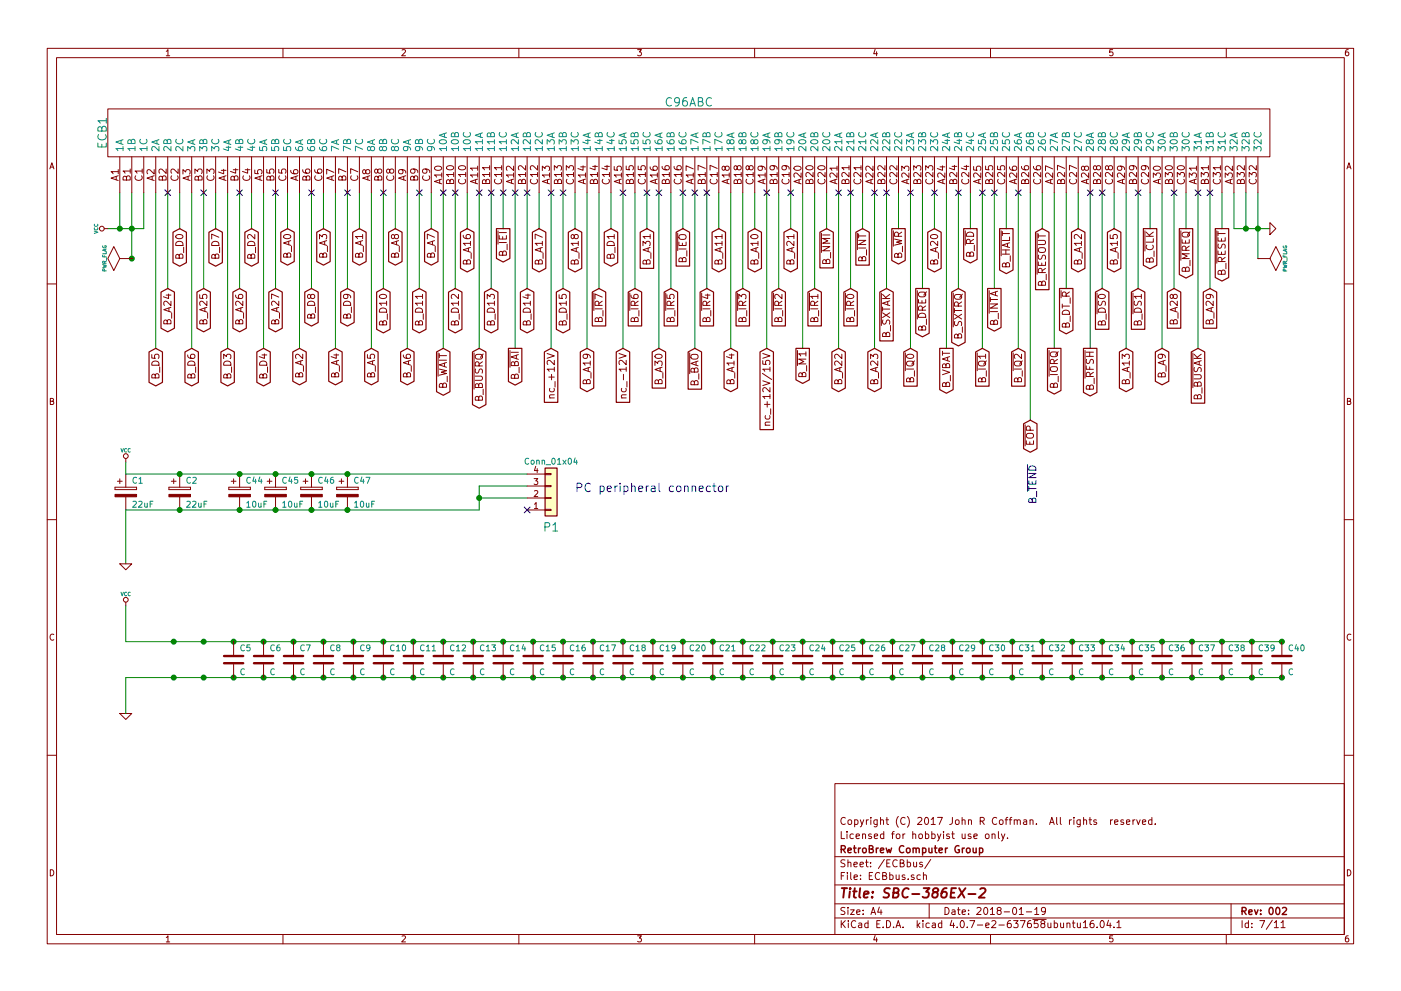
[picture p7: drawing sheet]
<svg xmlns="http://www.w3.org/2000/svg" width="297mm" height="210mm" viewBox="0 0 297 210" stroke-linecap="round" stroke-linejoin="round" font-family="sans-serif">
<g fill="none" stroke="#840000" stroke-width=".21">
<path d="M10 10.3h277v189.9h-277zM12 12.2h273v186.1h-273zM35.3 10.9l.3-.4v1.3M35.3 11.8h.7M60 10.3v1.9M85.2 10.6l.5-.1 .3 .4-.8 .9h.8M110 10.3v1.9M135.2 10.5h.8l-.4 .5 .3 .1 .1 .2-.1 .4-.2 .1-.5-.1M160 10.3v1.9M185.5 10.5l-.3 .9h.8M185.9 11v.8M210 10.3v1.9"/>
<path d="M235.9 10.5h-.6v.6h.6l.1 .5-.3 .2-.4-.1M260 10.3v1.9M285.9 10.5l-.4 .1-.2 .2-.1 .8 .3 .2 .4-.1 .1-.4-.1-.2-.4-.1-.3 .3M10.6 35.8l.4-1.3 .4 1.3M10.7 35.5h.6M22.9 23.1h246.3v10.2h-246.3zM24.6 37.4v.8M25.1 37.3l-1.6 .5 1.6 .5M25.1 36.4h-1.6l.5 .5M25.1 36v.9M25.4 33.3v7.6M26.8 37.7l.3-.4h.2l.3 .3v.6h-1.5l.1-.7 .3-.1 .2 .1 .1 .7"/>
<path d="M27.6 36.3h-1.5l.4 .4M27.6 35.9v.8M27.9 33.3v7.6M28.8 37.3a.72 .72 0 0 0 .5 1 .72 .72 0 0 0 .8-.7l-.1-.3M30.1 36.3h-1.5l.5 .4M30.1 35.9v.8M30.5 33.3v7.6M32.3 37.4v.8M32.7 37.3l-1.5 .5 1.5 .5M32.7 36v.9l-1.1-.9-.4 .3 .1 .6M33 33.3v7.6M34.4 37.7l.3-.4h.3l.2 .3v.6h-1.5l.2-.7 .2-.1 .3 .1v.7"/>
<path d="M35.2 35.9v.9l-1.1-.9-.4 .3 .2 .5M35.6 33.3v7.6M36.4 37.3a.72 .72 0 0 0 .5 1 .72 .72 0 0 0 .9-.7l-.2-.3M37.8 35.9v.9l-1.1-.9-.5 .3 .2 .5M38.1 33.3v7.6M38.8 36.9v-.9l.6 .5 .2-.5 .6 .1 .1 .2-.1 .6M39.9 37.4v.8M40.3 37.3l-1.5 .5 1.5 .5M40.6 33.3v7.6M41.3 36.8v-.9l.6 .5 .3-.5h.5l.1 .3-.1 .6M42.1 37.7l.2-.4h.3l.2 .3v.6h-1.5l.2-.7 .3-.1 .2 .1 .1 .7M43.2 33.3v7.6"/>
<path d="M43.9 36.8v-.9l.5 .5 .3-.5h.5l.2 .3-.2 .6M44 37.3a.72 .72 0 0 0 .5 1 .72 .72 0 0 0 .9-.7l-.2-.3M45.7 33.3v7.6M46.9 36.1h1M47.4 35.9v1l-1.1-.4M47.5 37.4v.8M47.9 37.3l-1.5 .5 1.5 .5M48.3 33.3v7.6M49.5 36h1M49.7 37.7l.3-.4h.2l.3 .3v.6h-1.6l.2-.7 .3-.1 .2 .1 .1 .7M50 35.8v.9l-1.1-.3M50.8 33.3v7.6"/>
<path d="M51.6 37.3a.72 .72 0 0 0 .5 1 .72 .72 0 0 0 .9-.7l-.1-.3M52 36h1M52.5 35.8v.9l-1.1-.3M53.3 33.3v7.6M54 36.1v.7l.8 .1-.2-.3 .1-.5 .6-.1 .2 .3-.1 .6M55.1 37.4v.8M55.5 37.3l-1.5 .5 1.5 .5M55.9 33.3v7.6M56.6 35.9v.8h.7l-.2-.2 .1-.5 .6-.1 .3 .3-.2 .5M57.3 37.7l.3-.4h.2l.3 .3v.6h-1.5l.1-.7 .3-.1 .2 .1 .1 .7M58.4 33.3v7.6M59.1 35.9v.8h.7l-.1-.2 .1-.5 .6-.1 .2 .3-.1 .5"/>
<path d="M59.3 37.3a.72 .72 0 0 0 .5 1 .72 .72 0 0 0 .8-.7l-.1-.3M61 33.3v7.6M61.6 36.1l.1 .5a.99 .99 0 0 0 1.5 0l-.2-.5-.5-.1-.3 .3v.3l.3 .3M62.7 37.4v.8M63.2 37.3l-1.6 .5 1.6 .5M63.5 33.3v7.6M64.2 36l.1 .4a.99 .99 0 0 0 1.4 0l-.1-.5h-.6l-.2 .3v.2l.2 .3M64.9 37.7l.3-.4h.2l.3 .3v.6h-1.5l.1-.7 .3-.1 .2 .1 .1 .7M66 33.3v7.6M66.7 36l.1 .4a.99 .99 0 0 0 1.4 0l-.1-.5h-.5l-.3 .3v.2l.3 .3M66.9 37.3a.72 .72 0 0 0 .5 1 .72 .72 0 0 0 .8-.7l-.1-.3M68.6 33.3v7.6"/>
<path d="M70.4 37.4v.8M70.8 37.3l-1.5 .5 1.5 .5M70.8 36.6l-1.5-.7v1M71.1 33.3v7.6M72.5 37.7l.3-.4h.3l.2 .3v.6h-1.5l.2-.7 .2-.1 .3 .1v.7M73.3 36.4l-1.5-.6v1M73.7 33.3v7.6M74.5 37.3a.72 .72 0 0 0 .5 1 .72 .72 0 0 0 .9-.7l-.2-.3M75.9 36.4l-1.6-.6v1M76.2 33.3v7.6M77.5 36.3l.3-.3h.3l.3 .3-.1 .5-.5 .1-.2-.2-.2-.6-.2-.1-.2 .1-.1 .5 .1 .2 .2 .1 .3-.3M78 37.4v.8"/>
<path d="M78.4 37.3l-1.5 .5 1.5 .5M78.7 33.3v7.6M80.1 36.2l.3-.3h.3l.2 .3v.4l-.5 .1-.2-.1-.3-.7h-.2l-.2 .1-.1 .4 .2 .3h.2l.3-.3M80.2 37.7l.2-.4h.3l.2 .3v.6h-1.5l.2-.7 .3-.1 .2 .1 .1 .7M81.3 33.3v7.6M82.1 37.3a.72 .72 0 0 0 .5 1 .72 .72 0 0 0 .9-.7l-.2-.3M82.6 36.2l.3-.3h.3l.3 .3-.1 .4-.5 .1-.2-.1-.2-.7h-.2l-.3 .1v.4l.1 .3h.2l.3-.3M83.8 33.3v7.6M85.2 36l.2 .3v.3l-.2 .3-.5-.1-.2-.5a.96 .96 0 0 1 1.5 .1v.3M85.6 37.4v.8M86 37.3l-1.5 .5 1.5 .5M86.4 33.3v7.6"/>
<path d="M87.7 35.9l.3 .3v.2l-.3 .3h-.5l-.2-.5a.96 .96 0 0 1 1.6 .1v.3M87.8 37.7l.3-.4h.2l.3 .3v.6h-1.6l.2-.7 .3-.1 .2 .1 .1 .7M88.9 33.3v7.6M89.7 37.3a.72 .72 0 0 0 .5 1 .72 .72 0 0 0 .9-.7l-.1-.3M90.2 35.9l.3 .3v.2l-.3 .3h-.5l-.1-.5a.96 .96 0 0 1 1.5 .1v.3M91.4 33.3v7.6M92.2 35.5a.89 .89 0 0 1 1.4 .3 .86 .86 0 0 1-.8 .4 .86 .86 0 0 1-.7-.6zM93.2 38.1v.8M93.6 38l-1.5 .5 1.5 .5M93.6 37.1h-1.5l.5 .5M93.6 36.7v.9M94 33.3v7.6"/>
<path d="M94.7 35.4a.89 .89 0 0 1 1.5 .3 .86 .86 0 0 1-.8 .4 .86 .86 0 0 1-.7-.6zM95.4 38.4l.3-.4h.2l.3 .3v.6h-1.5l.1-.7 .3-.1 .2 .2 .1 .6M96.2 37h-1.5l.4 .5M96.2 36.6v.9M96.5 33.3v7.6M97.4 38a.72 .72 0 0 0 .5 1.1 .72 .72 0 0 0 .8-.8l-.1-.3M97.4 35.3a.81 .81 0 0 1 1.3 .4 .86 .86 0 0 1-.8 .4 .86 .86 0 0 1-.7-.6zM98.7 37h-1.5l.4 .5M98.7 36.6v.9M99.1 33.3v7.6M100.8 38.1v.8M101.3 38l-1.6 .5 1.6 .5"/>
<path d="M101.3 37.1h-1.6l.5 .5M101.3 35.7h-1.6l.5 .4M101.3 35.2v.9M101.3 36.7v.9M101.6 33.3v7.6M103 38.4l.3-.4h.2l.3 .3v.6h-1.5l.1-.7 .3-.1 .2 .2 .1 .6M103.8 37h-1.5l.4 .5M103.8 35.6h-1.5l.4 .4M103.8 35.1v.9M103.8 36.6v.9M104.1 33.3v7.6M105 38a.72 .72 0 0 0 .5 1.1 .72 .72 0 0 0 .8-.8l-.1-.3"/>
<path d="M106.3 37h-1.5l.5 .5M106.3 35.6h-1.5l.5 .4M106.3 35.1v.9M106.3 36.6v.9M106.7 33.3v7.6M108.5 38.1v.8M108.9 38l-1.5 .5 1.5 .5M108.9 37.1h-1.5l.4 .5M108.9 35.2v1l-1.1-1-.4 .4 .1 .5M108.9 36.7v.9M109.2 33.3v7.6M110.6 38.4l.3-.4h.3l.2 .3v.6h-1.5l.2-.7 .2-.1 .3 .2v.6"/>
<path d="M111.4 37h-1.5l.4 .5M111.4 35.1v1l-1.1-1-.4 .4 .2 .5M111.4 36.6v.9M111.8 33.3v7.6M112.6 38a.72 .72 0 0 0 .5 1.1 .72 .72 0 0 0 .9-.8l-.2-.3M114 37h-1.6l.5 .5M114 35.1v1l-1.1-1-.5 .4 .2 .5M114 36.6v.9M114.3 33.3v7.6M115 36.2v-1l.6 .6 .2-.6 .6 .1 .1 .3-.1 .6M116.1 38.1v.8M116.5 38l-1.5 .5 1.5 .5"/>
<path d="M116.5 37.1h-1.5l.4 .5M116.5 36.7v.9M116.8 33.3v7.6M117.5 36.1v-1l.6 .6 .3-.6 .5 .1 .1 .3-.1 .6M118.3 38.4l.2-.4h.3l.2 .3v.6h-1.5l.2-.7 .3-.1 .2 .2 .1 .6M119 37h-1.5l.5 .5M119 36.6v.9M119.4 33.3v7.6M120.1 36.1v-1l.5 .6 .3-.6 .5 .1 .2 .3-.2 .6M120.2 38a.72 .72 0 0 0 .5 1.1 .72 .72 0 0 0 .9-.8l-.2-.3M121.6 37h-1.5l.4 .5M121.6 36.6v.9"/>
<path d="M121.9 33.3v7.6M123.1 35.4h1M123.6 35.2v.9l-1.1-.3M123.7 38.1v.8M124.1 38l-1.5 .5 1.5 .5M124.1 37.1h-1.5l.4 .5M124.1 36.7v.9M124.5 33.3v7.6M125.7 35.3h1M125.9 38.4l.3-.4h.2l.3 .3v.6h-1.6l.2-.7 .3-.1 .2 .2 .1 .6M126.2 35.1v.9l-1.1-.3M126.7 37h-1.6l.5 .5"/>
<path d="M126.7 36.6v.9M127 33.3v7.6M127.8 38a.72 .72 0 0 0 .5 1.1 .72 .72 0 0 0 .9-.8l-.1-.3M128.2 35.3h1M128.7 35.1v.9l-1.1-.3M129.2 37h-1.5l.4 .5M129.2 36.6v.9M129.5 33.3v7.6M130.2 35.3v.8h.8l-.2-.2 .1-.5 .6-.2 .2 .4-.1 .5M131.3 38.1v.8M131.7 38l-1.5 .5 1.5 .5M131.7 37.1h-1.5l.5 .5"/>
<path d="M131.7 36.7v.9M132.1 33.3v7.6M132.8 35.2v.8h.7l-.2-.2 .1-.5 .6-.2 .3 .4-.2 .5M133.5 38.4l.3-.4 .3 .1 .2 .2v.6h-1.5l.1-.7 .3-.1 .2 .2 .1 .6M134.3 37h-1.5l.4 .5M134.3 36.6v.9M134.6 33.3v7.6M135.3 35.2v.8h.7l-.1-.2 .1-.5 .6-.2 .2 .4-.1 .5M135.5 38a.72 .72 0 0 0 .5 1.1 .72 .72 0 0 0 .8-.8l-.1-.3M136.8 37h-1.5l.4 .5M136.8 36.6v.9M137.2 33.3v7.6"/>
<path d="M137.8 35.4l.1 .4a.99 .99 0 0 0 1.5 0l-.2-.5-.5-.1-.3 .4v.2l.3 .3M138.9 38.1v.8M139.4 38l-1.6 .5 1.6 .5M139.4 37.1h-1.6l.5 .5M139.4 36.7v.9M139.7 33.3v7.6M140.4 35.3l.1 .4a.99 .99 0 0 0 1.4 0l-.1-.5-.6-.1-.2 .4v.2l.2 .3M141.1 38.4l.3-.4h.2l.3 .3v.6h-1.5l.1-.7 .3-.1 .2 .2 .1 .6M141.9 37h-1.5l.4 .5M141.9 36.6v.9M142.2 33.3v7.6M142.9 35.3l.1 .4a.99 .99 0 0 0 1.4 0l-.1-.5-.5-.1-.3 .4v.2l.3 .3"/>
<path d="M143.1 38a.72 .72 0 0 0 .5 1.1 .72 .72 0 0 0 .8-.8l-.1-.3M144.4 37h-1.5l.5 .5M144.4 36.6v.9M144.8 33.3v7.6M146.6 38.1v.8M147 38l-1.5 .5 1.5 .5M147 37.1h-1.5l.4 .5M147 35.8l-1.5-.6v1M147 36.7v.9M147.3 33.3v7.6M148.7 38.4l.3-.4 .4 .1 .1 .2v.6h-1.5l.2-.7 .2-.1 .3 .2v.6M149.5 37h-1.5l.4 .5"/>
<path d="M149.5 35.7l-1.5-.6v1M149.5 36.6v.9M149.9 33.3v7.6M150.7 38a.72 .72 0 0 0 .5 1.1 .72 .72 0 0 0 .9-.8l-.2-.3M152.1 37h-1.6l.5 .5M152.1 35.7l-1.6-.6v1M152.1 36.6v.9M152.4 33.3v7.6M153.7 35.6l.3-.4h.3l.3 .4-.1 .5h-.5l-.2-.1-.2-.7-.2-.1-.2 .2-.1 .4 .1 .3h.2l.3-.3M154.2 38.1v.8M154.6 38l-1.5 .5 1.5 .5M154.6 37.1h-1.5l.4 .5"/>
<path d="M154.6 36.7v.9M154.9 33.3v7.6M156.3 35.5l.3-.4h.3l.2 .4v.4l-.5 .1-.2-.1-.3-.7-.2-.1-.2 .2-.1 .4 .2 .3h.2l.3-.3M156.4 38.4l.2-.4h.3l.2 .3v.6h-1.5l.2-.7 .3-.1 .2 .2 .1 .6M157.1 37h-1.5l.5 .5M157.1 36.6v.9M157.5 33.3v7.6M158.3 38a.72 .72 0 0 0 .5 1.1 .72 .72 0 0 0 .9-.8l-.2-.3M158.8 35.5l.3-.4h.3l.3 .4-.1 .4-.5 .1-.2-.1-.2-.7-.2-.1-.3 .2v.4l.1 .3h.2l.3-.3M159.7 37h-1.5l.4 .5M159.7 36.6v.9M160 33.3v7.6"/>
<path d="M161.4 35.2l.2 .4v.2l-.2 .3h-.5l-.2-.5a.96 .96 0 0 1 1.5 .1v.3M161.8 38.1v.8M162.2 38l-1.5 .5 1.5 .5M162.2 37.1h-1.5l.4 .5M162.2 36.7v.9M162.6 33.3v7.6M163.9 35.1l.3 .4v.2l-.3 .3h-.5l-.2-.5a.96 .96 0 0 1 1.6 .1v.3M164 38.4l.3-.4h.2l.3 .3v.6h-1.6l.2-.7 .3-.1 .2 .2 .1 .6M164.8 37h-1.6l.5 .5M164.8 36.6v.9M165.1 33.3v7.6M165.9 38a.72 .72 0 0 0 .5 1.1 .72 .72 0 0 0 .9-.8l-.1-.3"/>
<path d="M166.4 35.1l.3 .4v.2l-.3 .3h-.5l-.1-.5a.96 .96 0 0 1 1.5 .1v.3M167.3 37h-1.5l.4 .5M167.3 36.6v.9M167.6 33.3v7.6M168.4 35.5a.89 .89 0 0 1 1.4 .3 .86 .86 0 0 1-.8 .4 .86 .86 0 0 1-.7-.6zM169.4 38.1v.8M169.8 38l-1.5 .5 1.5 .5M169.8 36.7v.9l-1-.9-.5 .3 .2 .6M170.2 33.3v7.6M170.9 35.4a.89 .89 0 0 1 1.5 .3 .86 .86 0 0 1-.8 .4 .86 .86 0 0 1-.7-.6zM171.6 38.4l.3-.4 .3 .1 .2 .2v.6h-1.5l.1-.7 .3-.1 .2 .2 .1 .6M172.4 36.6v.9l-1.1-.9-.4 .3 .1 .6"/>
<path d="M172.7 33.3v7.6M173.5 35.4a.89 .89 0 0 1 1.4 .3 .86 .86 0 0 1-.8 .4 .86 .86 0 0 1-.7-.6zM173.6 38a.72 .72 0 0 0 .5 1.1 .72 .72 0 0 0 .8-.8l-.1-.3M174.9 36.6v.9l-1.1-.9-.4 .3 .2 .6M175.3 33.3v7.6M177 38.1v.8M177.5 38l-1.6 .5 1.6 .5M177.5 36.7v.9l-1.1-.9-.5 .3 .2 .6M177.5 35.7h-1.6l.5 .4M177.5 35.2v.9M177.8 33.3v7.6M179.2 38.4l.3-.4h.2l.3 .3v.6h-1.5l.1-.7 .3-.1 .2 .2 .1 .6"/>
<path d="M180 36.6v.9l-1.1-.9-.4 .3 .1 .6M180 35.6h-1.5l.4 .4M180 35.1v.9M180.3 33.3v7.6M181.2 38a.72 .72 0 0 0 .5 1.1 .72 .72 0 0 0 .8-.8l-.1-.3M182.5 36.6v.9l-1-.9-.5 .3 .2 .6M182.5 35.6h-1.5l.5 .4M182.5 35.1v.9M182.9 33.3v7.6M184.7 38.1v.8M185.1 38l-1.5 .5 1.5 .5M185.1 36.7v.9l-1.1-.9-.4 .3 .1 .6"/>
<path d="M185.1 35.2v1l-1.1-1-.4 .4 .1 .5M185.4 33.3v7.6M186.8 38.4l.3-.4h.3l.2 .3v.6h-1.5l.2-.7 .2-.1 .3 .2v.6M187.6 36.6v.9l-1.1-.9-.4 .3 .2 .6M187.6 35.1v1l-1.1-1-.4 .4 .2 .5M188 33.3v7.6M188.8 38a.72 .72 0 0 0 .5 1.1 .72 .72 0 0 0 .9-.8l-.2-.3M190.2 36.6v.9l-1.1-.9-.5 .3 .2 .6M190.2 35.1v1l-1.1-1-.5 .4 .2 .5M190.5 33.3v7.6M191.2 36.2v-1l.6 .6 .2-.6 .6 .1 .1 .3-.1 .6M192.3 38.1v.8"/>
<path d="M192.7 38l-1.5 .5 1.5 .5M192.7 36.7v.9l-1.1-.9-.4 .3 .1 .6M193 33.3v7.6M193.7 36.1v-1l.6 .6 .3-.6 .5 .1 .1 .3-.1 .6M194.5 38.4l.2-.4 .4 .1 .1 .2v.6h-1.5l.2-.7 .3-.1 .2 .2 .1 .6M195.2 36.6v.9l-1-.9-.5 .3 .2 .6M195.6 33.3v7.6M196.3 36.1v-1l.5 .6 .3-.6 .5 .1 .2 .3-.2 .6M196.4 38a.72 .72 0 0 0 .5 1.1 .72 .72 0 0 0 .9-.8l-.2-.3M197.8 36.6v.9l-1.1-.9-.4 .3 .1 .6M198.1 33.3v7.6M199.3 35.4h1"/>
<path d="M199.8 35.2v.9l-1.1-.3M199.9 38.1v.8M200.3 38l-1.5 .5 1.5 .5M200.3 36.7v.9l-1.1-.9-.4 .3 .2 .6M200.7 33.3v7.6M201.9 35.3h1M202.1 38.4l.3-.4h.2l.3 .3v.6h-1.6l.2-.7 .3-.1 .2 .2 .1 .6M202.4 35.1v.9l-1.1-.3M202.9 36.6v.9l-1.1-.9-.5 .3 .2 .6M203.2 33.3v7.6M204 38a.72 .72 0 0 0 .5 1.1 .72 .72 0 0 0 .9-.8l-.1-.3M204.4 35.3h1"/>
<path d="M204.9 35.1v.9l-1.1-.3M205.4 36.6v.9l-1.1-.9-.4 .3 .1 .6M205.7 33.3v7.6M206.4 35.3v.8h.8l-.2-.2 .1-.5 .6-.2 .2 .4-.1 .5M207.5 38.1v.8M207.9 38l-1.5 .5 1.5 .5M207.9 36.7v.9l-1-.9-.5 .3 .2 .6M208.3 33.3v7.6M209 35.2v.8h.7l-.2-.2 .1-.5 .6-.2 .3 .4-.2 .5M209.7 38.4l.3-.4 .3 .1 .2 .2v.6h-1.5l.1-.7 .3-.1 .2 .2 .1 .6M210.5 36.6v.9l-1.1-.9-.4 .3 .1 .6M210.8 33.3v7.6"/>
<path d="M211.5 35.2v.8h.7l-.1-.2 .1-.5 .6-.2 .2 .4-.1 .5M211.7 38a.72 .72 0 0 0 .5 1.1 .72 .72 0 0 0 .8-.8l-.1-.3M213 36.6v.9l-1.1-.9-.4 .3 .2 .6M213.4 33.3v7.6M214 35.4l.1 .4a.99 .99 0 0 0 1.5 0l-.2-.5-.5-.1-.3 .4v.2l.3 .3M215.1 38.1v.8M215.6 38l-1.6 .5 1.6 .5M215.6 36.7v.9l-1.1-.9-.5 .3 .2 .6M215.9 33.3v7.6M216.6 35.3l.1 .4a.99 .99 0 0 0 1.4 0l-.1-.5-.6-.1-.2 .4v.2l.2 .3M217.3 38.4l.3-.4h.2l.3 .3v.6h-1.5l.1-.7 .3-.1 .2 .2 .1 .6M218.1 36.6v.9l-1.1-.9-.4 .3 .1 .6"/>
<path d="M218.4 33.3v7.6M219.1 35.3l.1 .4a.99 .99 0 0 0 1.4 0l-.1-.5-.5-.1-.3 .4v.2l.3 .3M219.3 38a.72 .72 0 0 0 .5 1.1 .72 .72 0 0 0 .8-.8l-.1-.3M220.6 36.6v.9l-1-.9-.5 .3 .2 .6M221 33.3v7.6M222.8 38.1v.8M223.2 38l-1.5 .5 1.5 .5M223.2 36.7v.9l-1.1-.9-.4 .3 .1 .6M223.2 35.8l-1.5-.6v1M223.5 33.3v7.6M224.9 38.4l.3-.4h.3l.2 .3v.6h-1.5l.2-.7 .2-.1 .3 .2v.6M225.7 36.6v.9l-1.1-.9-.4 .3 .2 .6"/>
<path d="M225.7 35.7l-1.5-.6v1M226.1 33.3v7.6M226.9 38a.72 .72 0 0 0 .5 1.1 .72 .72 0 0 0 .9-.8l-.2-.3M228.3 36.6v.9l-1.1-.9-.5 .3 .2 .6M228.3 35.7l-1.6-.6v1M228.6 33.3v7.6M229.9 35.6l.3-.4h.3l.3 .4-.1 .4-.5 .1-.2-.1-.2-.7-.2-.1-.2 .2-.1 .4 .1 .3h.2l.3-.3M230.4 38.1v.8M230.8 38l-1.5 .5 1.5 .5M230.8 36.7v.9l-1.1-.9-.4 .3 .1 .6M231.1 33.3v7.6M232.5 35.5l.3-.4h.3l.2 .4-.1 .5h-.4l-.2-.1-.3-.7-.2-.1-.2 .2-.1 .4 .2 .3h.2l.3-.3"/>
<path d="M232.6 38.4l.2-.4 .4 .1 .1 .2v.6h-1.5l.2-.7 .3-.1 .2 .2 .1 .6M233.3 36.6v.9l-1-.9-.5 .3 .2 .6M233.7 33.3v7.6M234.5 38a.72 .72 0 0 0 .5 1.1 .72 .72 0 0 0 .9-.8l-.2-.3M235 35.5l.3-.4h.3l.3 .4-.2 .5h-.4l-.2-.1-.2-.7-.2-.1-.3 .2v.4l.1 .3h.2l.3-.3M235.9 36.6v.9l-1.1-.9-.4 .3 .1 .6M236.2 33.3v7.6M237.6 35.2l.2 .4v.2l-.2 .3h-.5l-.2-.5a.96 .96 0 0 1 1.5 .1v.3M238 38.1v.8M238.4 38l-1.5 .5 1.5 .5M238.4 36.7v.9l-1.1-.9-.4 .3 .2 .6M238.8 33.3v7.6"/>
<path d="M240.1 35.1l.3 .4v.2l-.3 .3h-.5l-.2-.5a.96 .96 0 0 1 1.6 .1v.3M240.2 38.4l.3-.4h.2l.3 .3v.6h-1.6l.2-.7 .3-.1 .2 .2 .1 .6M241 36.6v.9l-1.1-.9-.5 .3 .2 .6M241.3 33.3v7.6M242.1 38a.72 .72 0 0 0 .5 1.1 .72 .72 0 0 0 .9-.8l-.1-.3M242.6 35.1l.3 .4v.2l-.3 .3h-.5l-.1-.5a.96 .96 0 0 1 1.5 .1v.3M243.5 36.6v.9l-1.1-.9-.4 .3 .1 .6M243.8 33.3v7.6M244.5 37.6v-.9l.6 .5 .3-.5 .5 .1 .1 .2-.1 .6M244.6 35.5a.89 .89 0 0 1 1.4 .3 .86 .86 0 0 1-.8 .4 .86 .86 0 0 1-.7-.6zM245.6 38.1v.8M246 38l-1.5 .5 1.5 .5"/>
<path d="M246.4 33.3v7.6M247.1 37.5v-.9l.5 .5 .3-.5 .5 .1 .2 .2-.2 .6M247.2 35.3a.81 .81 0 0 1 1.4 .4 .86 .86 0 0 1-.8 .4 .86 .86 0 0 1-.7-.6zM247.8 38.4l.3-.4h.2l.3 .3v.6h-1.5l.1-.7 .3-.1 .2 .2 .1 .6M248.9 33.3v7.6M249.6 37.5v-.9l.6 .5 .3-.5 .5 .1 .1 .2-.1 .6M249.7 35.4a.89 .89 0 0 1 1.4 .3 .86 .86 0 0 1-.8 .4 .86 .86 0 0 1-.7-.6zM249.8 38a.72 .72 0 0 0 .5 1.1 .72 .72 0 0 0 .8-.8l-.1-.3M251.5 33.3v7.6M252.1 37.6v-.9l.6 .5 .3-.5 .5 .1 .2 .2-.2 .6M253.2 38.1v.8M253.7 38l-1.6 .5 1.6 .5"/>
<path d="M253.7 35.7h-1.6l.5 .4M253.7 35.2v.9M254 33.3v7.6M254.7 37.5v-.9l.6 .5 .2-.5 .6 .1 .1 .2-.1 .6M255.4 38.4l.3-.4 .4 .1 .1 .2v.6h-1.5l.1-.7 .3-.1 .2 .2 .1 .6M256.2 35.6h-1.5l.4 .4M256.2 35.1v.9M256.5 33.3v7.6M257.2 37.5v-.9l.6 .5 .3-.5 .5 .1 .1 .2-.1 .6M257.4 38a.72 .72 0 0 0 .5 1.1 .72 .72 0 0 0 .8-.8l-.1-.3M258.7 35.6h-1.5l.5 .4M258.7 35.1v.9"/>
<path d="M259.1 33.3v7.6M259.8 37.6v-.9l.5 .5 .3-.5 .5 .1 .2 .2-.2 .6M260.9 38.1v.8M261.3 38l-1.5 .5 1.5 .5M261.3 35.2v1l-1.1-1-.4 .4 .1 .5M261.6 33.3v7.6M262.3 37.5v-.9l.6 .5 .3-.5 .5 .1 .1 .2-.1 .6M263 38.4l.3-.4h.3l.2 .3v.6h-1.5l.2-.7 .2-.1 .3 .2v.6M263.8 35.1v1l-1.1-1-.4 .4 .2 .5M264.2 33.3v7.6M264.8 37.5v-.9l.6 .5 .3-.5 .5 .1 .2 .2-.2 .6M265 38a.72 .72 0 0 0 .5 1.1 .72 .72 0 0 0 .9-.8l-.2-.3"/>
<path d="M266.4 35.1v1l-1.1-1-.5 .4 .2 .5M266.7 33.3v7.6M285.6 35.8l.4-1.3 .4 1.3M285.7 35.5h.6M22.1 48.5h.8M24.1 52.3l1.3 2.6-1.3 2.5-1.2-2.5zM25.4 54.9h2.5M27.9 54.9h.1M37.3 51.5a.81 .81 0 0 1 1-.3 .81 .81 0 0 1 .5 .9h-1.5zM37.4 49.9a.81 .81 0 0 1 1.4 .4 .86 .86 0 0 1-.8 .4 .86 .86 0 0 1-.7-.6zM38 54.3l.3-.4 .3 .1 .2 .2v.6h-1.5l.1-.8h.3l.2 .1 .1 .7M38.9 52.4v1.2"/>
<path d="M45 51.5a.81 .81 0 0 1 .9-.3 .81 .81 0 0 1 .5 .9h-1.5zM45.6 54.3l.3-.4 .4 .1 .1 .2v.6h-1.5l.1-.8h.3l.2 .1 .1 .7M46.4 50.3l-1.5-.6v1M46.6 52.4v1.2M52.6 51.5a.81 .81 0 0 1 .9-.3 .81 .81 0 0 1 .5 .9h-1.5zM53.2 54.3l.3-.4 .4 .1 .1 .2v.6h-1.5l.2-.8h.2l.3 .1v.7M54 49.8v.9l-1.1-.9-.4 .3 .2 .5M54.2 52.4v1.2M60.2 50a.89 .89 0 0 1 1.4 .3 .86 .86 0 0 1-.8 .4 .86 .86 0 0 1-.7-.6zM60.9 54l.2-.3h.4l.1 .3v.6h-1.5l.2-.8 .3-.1 .2 .2 .1 .7M61.2 51.2v.7M61.6 51l-1.5 .6 1.5 .5"/>
<path d="M61.8 52.2v1.2M67.7 50.7v-.9l.6 .5 .3-.5h.5l.2 .3-.2 .6M68.5 54l.3-.3h.3l.2 .3v.6h-1.6l.2-.8 .3-.1 .2 .2 .1 .7M68.8 51.2v.7M69.3 51l-1.6 .6 1.6 .5M69.4 52.2v1.2M76.1 54l.3-.3h.3l.2 .3v.6h-1.5l.1-.8 .3-.1 .2 .2 .1 .7M76.5 51.2v.7M76.9 51l-1.5 .6 1.5 .5M76.9 50.2h-1.5l.4 .4M76.9 49.8v.8M77 52.2v1.2"/>
<path d="M83.6 50.1l.3-.3h.3l.3 .3-.1 .4-.5 .1-.2-.1-.2-.7h-.2l-.2 .1-.1 .4 .1 .3h.2l.3-.3M83.7 54l.3-.3h.4l.1 .3v.6h-1.5l.1-.8 .3-.1 .2 .2 .1 .7M84.1 51.2v.7M84.5 51l-1.5 .6 1.5 .5M84.7 52.2v1.2M91.3 54l.3-.3h.4l.1 .3v.6h-1.5l.2-.8 .2-.1 .3 .2v.7M91.7 51.2v.7M92.1 51l-1.5 .6 1.5 .5M92.1 50.3l-1.5-.6v1M92.3 52.2v1.2M98.2 49.9l.1 .4a.99 .99 0 0 0 1.4 0l-.1-.5h-.5l-.3 .3v.2l.3 .3M99 55.5l.2-.4h.3l.2 .3v.6h-1.5l.2-.7 .3-.1 .2 .1 .1 .7"/>
<path d="M99.3 52.6v.8M99.7 52.5l-1.5 .5 1.5 .5M99.7 51.6h-1.5l.5 .5M99.7 51.2v.9M99.9 53.7v1.1M105.6 49v2.8M105.8 50v.7h1.6v-.7M105.8 51.5h1.6M105.8 49.3h1.6M106.6 53.6l.3-.3h.3l.2 .3v.5h-1.6l.2-.7 .3-.1 .2 .2 .1 .6M106.6 50.2v.5M107.5 51.8v1.2"/>
<path d="M114.2 55.5l.3-.4h.2l.3 .3v.6h-1.5l.1-.7 .3-.1 .2 .1 .1 .7M114.6 52.6v.8M115 52.5l-1.5 .5 1.5 .5M115 51.6h-1.5l.4 .5M115 50.3l-1.5-.6v1M115 51.2v.9M115.1 53.7v1.1M121.7 50.1l.3-.3h.3l.3 .3-.1 .4-.5 .1-.2-.1-.2-.7h-.2l-.2 .1-.1 .4 .1 .3h.2l.3-.3M121.8 55.5l.3-.4h.2l.3 .3v.6h-1.5l.1-.7 .3-.1 .2 .1 .1 .7M122.2 52.6v.8M122.6 52.5l-1.5 .5 1.5 .5M122.6 51.6h-1.5l.4 .5"/>
<path d="M122.6 51.2v.9M122.8 53.7v1.1M128.8 51.5a.81 .81 0 0 1 .9-.3 .81 .81 0 0 1 .5 .9h-1.5zM129.4 54.3l.3-.4 .4 .1 .1 .2v.6h-1.5l.2-.8h.2l.3 .1v.7M130.2 50.2h-1.5l.4 .4M130.2 49.8v.8M130.4 52.4v1.2M136.3 52.1v-.9l.6 .5 .3-.5 .5 .1 .1 .2-.1 .6M137.1 55.5l.2-.4h.3l.2 .3v.6h-1.5l.2-.7 .3-.1 .2 .1 .1 .7M137.4 52.6v.8M137.8 52.5l-1.5 .5 1.5 .5M137.8 50.2h-1.5l.5 .4"/>
<path d="M137.8 49.8v.8M138 53.7v1.1M143.7 49.5v3.7M143.9 51.4v.7h1.6v-.7M143.9 52.8h1.6M144 50a.99 .99 0 0 1 1.5 .1 .53 .53 0 0 1-.5 .7h-.6a.52 .52 0 0 1-.4-.8zM144.7 55l.3-.4 .3 .1 .2 .2v.6h-1.6l.2-.7 .3-.1 .2 .2 .1 .6M144.7 51.6v.5M145.6 53.2v1.2M152.3 55.5l.3-.4h.2l.3 .3v.6h-1.5l.1-.7 .3-.1 .2 .1 .1 .7M152.7 52.6v.8M153.1 52.5l-1.5 .5 1.5 .5"/>
<path d="M153.1 51.6h-1.5l.4 .5M153.1 50.2h-1.5l.4 .4M153.1 49.8v.8M153.1 51.2v.9M153.2 53.7v1.1M159.3 49.9a.81 .81 0 0 1 1.4 .4 .86 .86 0 0 1-.8 .4 .86 .86 0 0 1-.7-.6zM159.9 55.5l.3-.4 .4 .1 .1 .2v.6h-1.5l.1-.7 .3-.1 .2 .1 .1 .7M160.3 52.6v.8M160.7 52.5l-1.5 .5 1.5 .5M160.7 51.6h-1.5l.4 .5M160.7 51.2v.9M160.9 53.7v1.1"/>
<path d="M167.5 55.5l.3-.4 .4 .1 .1 .2v.6h-1.5l.2-.7 .2-.1 .3 .1v.7M167.9 52.6v.8M168.3 52.5l-1.5 .5 1.5 .5M168.3 51.2v.9l-1.1-.9-.4 .3 .2 .6M168.3 50.2h-1.5l.4 .4M168.3 49.8v.8M168.5 53.7v1.1M174.2 49.5v4.1M174.4 52.3h1.5l-1.5 .9h1.5M174.4 49.9h1.5M175.2 55.4l.2-.4h.3l.2 .3v.6h-1.5l.2-.7 .3-.1 .2 .1 .1 .7M175.9 50.6h-1.5l1.1 .5-1.1 .5h1.5"/>
<path d="M176.1 53.6v1.1M181.8 49.5v3.5M182 51h1.6l-1.6 .9h1.6M182 50.1h1.6M182 52.6h1.6M182 49.6v.9M182.8 54.8l.3-.4 .3 .1 .2 .2v.6h-1.6l.2-.7 .3-.1 .2 .2 .1 .6M183.7 53v1.1M189.4 49v3.2M189.7 50.7l1.5 .4-1.1 .3 1.1 .3-1.5 .3M190.4 54.1l.3-.4 .3 .1 .2 .2v.6h-1.5l.1-.8h.3l.2 .1 .1 .7M190.5 50.1l-.1-.7-.2-.2-.4 .1-.1 .2v.6h1.5"/>
<path d="M191.2 49.2l-.7 .6M191.3 52.2v1.2M197.4 49.9a.81 .81 0 0 1 1.4 .4 .86 .86 0 0 1-.8 .4 .86 .86 0 0 1-.7-.6zM198 55.5l.3-.4h.2l.3 .3v.6h-1.5l.1-.7 .3-.1 .2 .1 .1 .7M198.4 52.6v.8M198.8 52.5l-1.5 .5 1.5 .5M198.8 51.2v.9l-1.1-.9-.4 .3 .1 .6M199 53.7v1.1M204.6 49v3M205 49.5a.81 .81 0 0 1 .9-.2 .81 .81 0 0 1 .5 .8h-1.5zM205.6 53.8l.3-.3h.4l.1 .3v.6h-1.5l.2-.8 .2-.1 .3 .2v.7M205.7 51.7l-.1-.8-.2-.1h-.3l-.2 .3v.6h1.5"/>
<path d="M206.4 50.8l-.7 .5M206.6 52v1.2M212.3 49v5.3M212.5 53.9h1.5M212.5 53h1.5M212.5 49.1v.9M212.5 49.5h1.5M213.3 56.1l.2-.4 .4 .1 .1 .2v.6h-1.5l.2-.7 .3-.1 .2 .2 .1 .6M213.3 53v.9M213.6 51.7v.7M214 51.5l-1.5 .5 1.5 .5M214 50.3v.7h-1.5"/>
<path d="M214.2 54.3v1.1M219.9 49.5v8.7M220.1 55.6v.7h1.6v-.7M220.1 51h1.3l.3 .3v.3l-.3 .3h-1.3M220.1 49.6v.9M220.1 50.1h1.6M220.2 54.1l-.1 .6 .3 .3 .4-.1 .3-.7h.4l.2 .2-.1 .6M220.2 52.8a.99 .99 0 0 1 1.5 .1 .53 .53 0 0 1-.5 .7h-.6a.52 .52 0 0 1-.4-.8zM220.9 55.8v.5M221 57.8l-.1-.7-.3-.2-.3 .1-.2 .2v.6h1.6M221.7 56.9l-.7 .5M221.8 58.2v1.2"/>
<path d="M228.5 55.5l.3-.4 .3 .1 .2 .2v.6h-1.5l.1-.7 .3-.1 .2 .1 .1 .7M228.9 52.6v.8M229.3 52.5l-1.5 .5 1.5 .5M229.3 51.6h-1.5l.4 .5M229.3 49.8v.9l-1.1-.9-.4 .3 .1 .5M229.3 51.2v.9M229.4 53.7v1.1M235.4 49.8v.8h.7l-.1-.2v-.5l.6-.1 .3 .3-.1 .5M236.1 55.5l.3-.4h.2l.3 .3v.6h-1.5l.1-.7 .3-.1 .2 .1 .1 .7M236.5 52.6v.8M236.9 52.5l-1.5 .5 1.5 .5M236.9 51.6h-1.5l.4 .5"/>
<path d="M236.9 51.2v.9M237.1 53.7v1.1M242.7 49v4.3M243 50.1h1.5M243 49.2l.9 .9M243.2 52a.72 .72 0 0 0 .4 1 .72 .72 0 0 0 .9-.7l-.1-.3M243.7 55.1l.3-.4 .4 .1 .1 .2v.6h-1.5l.2-.7 .2-.1 .3 .1v.7M244.5 50.6v.8h-1.5M244.5 49.2l-.8 .7M244.7 53.3v1.1M250.4 49v6.2M250.6 50.8v.8h1.5v-.8"/>
<path d="M250.7 49.5a.99 .99 0 0 1 1.4 .1 .53 .53 0 0 1-.5 .7h-.5a.52 .52 0 0 1-.4-.8zM251.4 57l.2-.3h.4l.1 .3v.6h-1.5l.2-.8 .3-.1 .2 .2 .1 .7M251.4 51.1v.5M251.4 53.1v-.7l-.3-.2-.3 .1-.2 .2v.6h1.5M252.1 53.8h-1.5l1.1 .6-1.1 .5h1.5M252.1 52.2l-.7 .5M252.3 49.2l-.5 .8M252.3 55.2v1.2M258 49v6.8M258.2 53.2v.8h1.6v-.8M258.2 50.4v.7h1.6v-.7M258.2 49.5h1.6"/>
<path d="M258.2 49.1v.9M258.3 51.8l-.1 .6 .3 .3 .4-.2 .3-.6h.4l.2 .2-.1 .6M259 57.7l.3-.4h.2l.3 .3v.6h-1.6l.2-.8h.3l.2 .1 .1 .7M259 50.6v.5M259 53.5v.5M259.1 55.5l-.1-.7-.3-.2-.3 .1-.2 .2v.6h1.6M259.8 54.6l-.7 .5M259.9 55.8v1.2M266.7 54.9h.1M266.7 54.9h2.5M269.2 47.2l1.3 1.3-1.3 1.3zM270.5 52.3l1.3 2.6-1.3 2.5-1.3-2.5z"/>
<path d="M10 60.2h2M32.2 75.2v.8h.7l-.1-.2v-.5l.6-.1 .3 .3-.1 .5M32.3 76.9a.81 .81 0 0 1 .9-.3 .81 .81 0 0 1 .5 .9h-1.5zM32.9 79.7l.3-.4 .4 .1 .1 .2v.6h-1.5l.1-.8h.3l.2 .1 .1 .7M33.9 77.8v1.2M35.2 62.6h1M35.5 68.2l.2-.4 .4 .1 .1 .2v.6h-1.5l.2-.7 .3-.1 .2 .1 .1 .7M35.7 62.4v.9l-1.1-.3M35.8 65.3v.8M36.2 65.2l-1.5 .5 1.5 .5M36.2 63.9v.9l-1-.9-.5 .3 .2 .6M36.4 66.4v1.1"/>
<path d="M39.8 75.3l.1 .4a.99 .99 0 0 0 1.4 0l-.1-.5h-.5l-.3 .3v.2l.3 .3M39.9 76.9a.81 .81 0 0 1 .9-.3 .81 .81 0 0 1 .5 .9h-1.5zM40.5 79.7l.3-.4 .4 .1 .1 .2v.6h-1.5l.2-.8h.2l.3 .1v.7M41.5 77.8v1.2M42.3 62.5v.8h.8l-.2-.2 .1-.5 .6-.1 .3 .3-.2 .5M43.1 68.2l.3-.4 .3 .1 .2 .2v.6h-1.6l.2-.7 .3-.1 .2 .1 .1 .7M43.4 65.3v.8M43.9 65.2l-1.6 .5 1.6 .5M43.9 63.9v.9l-1.1-.9-.5 .3 .2 .6M44 66.4v1.1M47.4 76.1v-.9l.6 .5 .3-.5h.5l.1 .3-.1 .6M47.5 76.9a.81 .81 0 0 1 .9-.3 .81 .81 0 0 1 .5 .9h-1.5z"/>
<path d="M48.2 79.7l.2-.4 .4 .1 .1 .2v.6h-1.5l.2-.8h.3l.2 .1 .1 .7M49.1 77.8v1.2M50 62.6v.4a.99 .99 0 0 0 1.5 0l-.2-.5h-.5l-.3 .3v.2l.3 .3M50.7 68.2l.3-.4 .3 .1 .2 .2v.6h-1.5l.1-.7 .3-.1 .2 .1 .1 .7M51.1 65.3v.8M51.5 65.2l-1.5 .5 1.5 .5M51.5 63.9v.9l-1.1-.9-.4 .3 .1 .6M51.6 66.4v1.1M55.1 76.9a.81 .81 0 0 1 1-.3 .81 .81 0 0 1 .5 .9h-1.6zM55.5 75.3h1.1M55.8 79.7l.3-.4 .3 .1 .2 .2v.6h-1.6l.2-.8h.3l.2 .1 .1 .7M56.1 75.1v.9l-1.1-.3"/>
<path d="M56.7 77.8v1.2M58.3 68.2l.3-.4 .4 .1 .1 .2v.6h-1.5l.1-.7 .3-.1 .2 .1 .1 .7M58.7 65.3v.8M59.1 65.2l-1.5 .5 1.5 .5M59.1 63.9v.9l-1.1-.9-.4 .3 .1 .6M59.1 63l-1.5-.6v1M59.3 66.4v1.1M63.4 79.4l.3-.3h.3l.2 .3v.6h-1.5l.1-.8 .3-.1 .2 .2 .1 .7M63.8 76.6v.7M64.2 76.4l-1.5 .6 1.5 .5M64.2 75.2v.9l-1.1-.9-.4 .3 .1 .5M64.3 77.6v1.2"/>
<path d="M65.3 64.2a.81 .81 0 0 1 .9-.3 .81 .81 0 0 1 .5 .9h-1.5zM65.9 62.8l.2-.3h.3l.3 .3-.1 .5h-.5l-.2-.1-.2-.7h-.2l-.2 .1-.1 .4 .2 .3h.2l.3-.3M65.9 67l.3-.4h.2l.3 .3v.6h-1.5l.2-.8h.2l.3 .1v.7M66.9 65.1v1.2M70.8 75.3h1M71 79.4l.3-.3h.4l.1 .3v.6h-1.5l.1-.8 .3-.1 .2 .2 .1 .7M71.3 75.1v.9l-1.1-.3M71.4 76.6v.7M71.8 76.4l-1.5 .6 1.5 .5M72 77.6v1.2M73.1 64.1a.79 .79 0 0 1 .9-.1 .79 .79 0 0 1 .3 .8h-1.5v-.4zM73.5 62.5l.3 .3v.2l-.3 .3h-.5l-.2-.5a.96 .96 0 0 1 1.5 .1v.3"/>
<path d="M73.6 67l.2-.4h.3l.2 .3v.6h-1.5l.2-.8h.3l.2 .1 .1 .7M74.5 65.1v1.2M77.9 75.2v.8h.7l-.1-.2 .1-.5 .5-.1 .3 .3-.1 .5M78.6 79.4l.3-.3h.4l.1 .3v.6h-1.5l.2-.8 .2-.1 .3 .2v.7M79 76.6v.7M79.4 76.4l-1.5 .6 1.5 .5M79.6 77.6v1.2M80.5 65.7a.81 .81 0 0 1 1-.3 .81 .81 0 0 1 .5 .8h-1.6zM80.5 62.7a.89 .89 0 0 1 1.5 .3 .86 .86 0 0 1-.8 .4 .86 .86 0 0 1-.8-.6zM81.2 68.4l.3-.4 .3 .1 .2 .2v.6h-1.6l.2-.7 .3-.1 .2 .2 .1 .6M82 64.3h-1.6l.5 .5M82 63.9v.9"/>
<path d="M82.1 66.6v1.2M85.5 75.3l.1 .4a.99 .99 0 0 0 1.4 0l-.1-.5h-.5l-.3 .3v.2l.3 .3M86.3 79.4l.2-.3h.4l.1 .3v.6h-1.5l.2-.8 .3-.1 .2 .2 .1 .7M86.6 76.6v.7M87 76.4l-1.5 .6 1.5 .5M87.2 77.6v1.2M88.1 65.7a.81 .81 0 0 1 1-.3 .81 .81 0 0 1 .5 .8h-1.5zM88.8 68.4l.3-.4 .3 .1 .2 .2v.6h-1.5l.1-.7 .3-.1 .2 .2 .1 .6M89.6 64.3h-1.5l.4 .5M89.6 62.9h-1.5l.4 .4M89.6 62.5v.8M89.6 63.9v.9"/>
<path d="M89.7 66.6v1.2M92.9 74.9v4.9M93.1 78.3l1.6 .4-1.1 .3 1.1 .2-1.6 .4M93.1 76.4h1.6M93.1 75v.9M93.1 75.5h1.6M94.2 77.1v.7M94.7 76.9l-1.6 .5 1.6 .5M94.8 79.8v1.2M95.8 65.7a.81 .81 0 0 1 .9-.3 .81 .81 0 0 1 .5 .8h-1.5zM96.4 68.4l.3-.4 .4 .1 .1 .2v.6h-1.5l.1-.7 .3-.1 .2 .2 .1 .6M97.2 64.3h-1.5l.4 .5"/>
<path d="M97.2 62.5v.9l-1.1-.9-.4 .3 .1 .5M97.2 63.9v.9M97.4 66.6v1.2M100.5 74.9v7.7M100.8 79.8h1.2l.3 .3v.3l-.3 .3h-1.2M100.8 78.3v.6l.1 .2h.4l.3-.7 .4-.1 .3 .3-.1 .6M101 75.2h1.1l.2 .3a.53 .53 0 0 1-.5 .7h-.5a.52 .52 0 0 1-.5-.4 .52 .52 0 0 1 .2-.6zM101.6 77.6l-.1-.7-.2-.1h-.4l-.1 .3v.5h1.5M102.3 76.8l-.7 .5M102.4 75.1l-.5 .8M103.3 63.4v-.9l.6 .5 .3-.5h.5l.1 .3-.1 .6M103.4 65.7a.81 .81 0 0 1 .9-.3 .81 .81 0 0 1 .5 .8h-1.5z"/>
<path d="M104 68.4l.3-.4 .4 .1 .1 .2v.6h-1.5l.2-.7 .2-.1 .3 .2v.6M104.8 64.3h-1.5l.4 .5M104.8 63.9v.9M105 66.6v1.2M108.1 74.4v3.5M108.4 74.7h1.5M109.1 79.8l.3-.4h.2l.3 .3v.6h-1.5l.1-.8 .3-.1 .2 .2 .1 .7M109.1 77.1l.3-.4h.2l.3 .3v.6h-1.5l.1-.8h.3l.2 .1 .1 .7M109.5 75.4v.7M109.9 75.2l-1.5 .5 1.5 .5M110.1 77.9v1.2M111 65.7a.81 .81 0 0 1 .9-.3 .81 .81 0 0 1 .5 .8h-1.5z"/>
<path d="M111.4 62.6h1M111.7 68.4l.2-.4 .4 .1 .1 .2v.6h-1.5l.2-.7 .3-.1 .2 .2 .1 .6M111.9 62.4v.9l-1.1-.3M112.4 64.3h-1.5l.5 .5M112.4 63.9v.9M112.6 66.6v1.2M116 75l1.5 .5-1.5 .5M116.9 79.4v1.2M117.5 78.3h-1.5l.4 .5M117.5 76.4v1l-1.1-1-.4 .4 .2 .5M117.5 77.9v.9M118.5 62.5v.8h.8l-.2-.2 .1-.5 .6-.1 .3 .3-.2 .5"/>
<path d="M118.6 65.7a.81 .81 0 0 1 1-.3 .81 .81 0 0 1 .5 .8h-1.6zM119.3 68.4l.3-.4 .3 .1 .2 .2v.6h-1.6l.2-.7 .3-.1 .2 .2 .1 .6M120.1 64.3h-1.6l.5 .5M120.1 63.9v.9M120.2 66.6v1.2M124.3 75.2l.3 .3v.2l-.3 .3h-.5l-.2-.5a.96 .96 0 0 1 1.5 .1v.3M124.7 78v.8M125.1 77.9l-1.5 .5 1.5 .5M125.1 77h-1.5l.5 .5M125.1 76.6v.9M125.3 79.1v1.1M125.9 62.2v3.7"/>
<path d="M126.2 65.5h1.5M126.9 67.7l.3-.4h.2l.3 .3v.6h-1.5l.1-.7 .3-.1 .2 .2 .1 .6M127 64.8l-.1-.7-.2-.2-.4 .1-.1 .2v.6h1.5M127.7 63l-1.5-.6v1M127.7 63.9l-.7 .5M127.8 65.9v1.2M131.2 75l1.6 .5-1.6 .5M132.2 79.4v1.2M132.8 78.3h-1.6l.5 .5M132.8 76.4v1l-1.1-1-.5 .4 .2 .5M132.8 77.9v.9M133.5 62.2v3.7"/>
<path d="M133.8 62.6l.1 .4a.99 .99 0 0 0 1.4 0l-.1-.5h-.6l-.2 .3v.2l.2 .3M133.8 65.5h1.5M134.5 67.7l.3-.4h.2l.3 .3v.6h-1.5l.1-.7 .3-.1 .2 .2 .1 .6M134.6 64.8l-.1-.7-.2-.2-.4 .1-.1 .2v.6h1.5M135.3 63.9l-.7 .5M135.5 65.9v1.2M138.9 77.5v-.9l.5 .5 .3-.5 .5 .1 .2 .2-.2 .6M139 75.3a.81 .81 0 0 1 1.4 .4 .86 .86 0 0 1-.8 .4 .86 .86 0 0 1-.7-.6zM140 78v.8M140.4 77.9l-1.5 .5 1.5 .5M140.5 79.1v1.1M141.1 62.2v3.7"/>
<path d="M141.4 62.5v.8h.7l-.1-.2 .1-.5 .5-.1 .3 .3-.1 .5M141.4 65.5h1.5M142.1 67.7l.3-.4 .4 .1 .1 .2v.6h-1.5l.2-.7 .2-.1 .3 .2v.6M142.2 64.8l-.1-.7-.2-.2-.3 .1-.2 .2v.6h1.5M142.9 63.9l-.7 .5M143.1 65.9v1.2M146.2 74.9v4.4M146.7 75.2h1.1l.2 .3a.53 .53 0 0 1-.5 .7h-.5a.52 .52 0 0 1-.5-.4 .52 .52 0 0 1 .2-.6zM147.2 78.4l.3-.4h.2l.3 .4v.5h-1.5l.1-.7 .3-.1 .2 .2 .1 .6M147.6 76.8v.7M148 76.6l-1.5 .5 1.5 .5M148.2 79.3v1.2"/>
<path d="M148.8 62.2v3.7M149 65.5h1.5M149.5 62.6h1M149.8 67.7l.2-.4h.3l.2 .3v.6h-1.5l.2-.7 .3-.1 .2 .2 .1 .6M149.8 64.8v-.7l-.3-.2-.3 .1-.2 .2v.6h1.5M150 62.4v.9l-1.1-.3M150.5 63.9l-.7 .5M150.7 65.9v1.2M154.6 75.3h1M155.1 75.1v.9l-1.1-.3M155.2 78v.8M155.6 77.9l-1.5 .5 1.5 .5"/>
<path d="M155.6 77h-1.5l.4 .5M155.6 76.6v.9M155.8 79.1v1.1M156.4 62.2v3.7M156.6 63.4v-.9l.6 .5 .3-.5h.5l.2 .3-.2 .6M156.6 65.5h1.6M157.4 67.7l.3-.4h.2l.3 .3v.6h-1.6l.2-.7 .3-.1 .2 .2 .1 .6M157.5 64.8l-.1-.7-.3-.2-.3 .1-.2 .2v.6h1.6M158.2 63.9l-.7 .5M158.3 65.9v1.2M161.6 79.2l2 1.3M161.7 76.5v.8h.8l-.2-.2 .1-.5 .6-.2 .2 .4-.1 .5"/>
<path d="M161.7 75l1.5 .5-1.5 .5M163.2 78.3h-1.5l.5 .5M163.2 77.9v.9M164 62.2v3.7M164.3 65.5h1.5M165 67.7l.3-.4 .3 .1 .2 .2v.6h-1.5l.1-.7 .3-.1 .2 .2 .1 .6M165.1 64.8l-.1-.7-.2-.2-.4 .1-.1 .2v.6h1.5M165.8 62.5v.9l-1.1-.9-.4 .3 .1 .5M165.8 63.9l-.7 .5M165.9 65.9v1.2M169.1 74.4v3.2M170.1 79.4l.3-.4 .3 .1 .2 .2v.6h-1.6l.2-.7 .3-.1 .2 .1 .1 .7"/>
<path d="M170.9 76.2h-1.6l1.1 .5-1.1 .5h1.6M170.9 75.1h-1.6l.5 .4M170.9 74.6v.9M171 77.6v1.1M171.6 62.2v3.7M171.9 65.5h1.5M172.6 67.7l.3-.4h.2l.3 .3v.6h-1.5l.1-.7 .3-.1 .2 .2 .1 .6M172.7 64.8l-.1-.7-.2-.2-.4 .1-.1 .2v.6h1.5M173.4 62.9h-1.5l.4 .4M173.4 63.9l-.7 .5M173.4 62.5v.8M173.6 65.9v1.2"/>
<path d="M178.1 78v.8M178.5 77.9l-1.5 .5 1.5 .5M178.5 76.6v.9l-1.1-.9-.4 .3 .1 .6M178.5 75.2v.9l-1.1-.9-.4 .3 .1 .5M178.6 79.1v1.1M179.2 62.2v3.7M179.5 65.5h1.5M179.6 62.7a.89 .89 0 0 1 1.4 .3 .86 .86 0 0 1-.8 .4 .86 .86 0 0 1-.7-.6zM180.2 67.7l.3-.4 .4 .1 .1 .2v.6h-1.5l.2-.7 .2-.1 .3 .2v.6M180.3 64.8l-.1-.7-.2-.2-.3 .1-.2 .2v.6h1.5M181 63.9l-.7 .5M181.2 65.9v1.2"/>
<path d="M184.6 76.1v-.9l.6 .5 .2-.5h.6l.1 .3-.1 .6M185.7 78v.8M186.1 77.9l-1.5 .5 1.5 .5M186.1 76.6v.9l-1.1-.9-.4 .3 .1 .6M186.3 79.1v1.1M186.9 62.2v6.9M187.1 66.4l1.5 1M187.1 65.1v.9M187.1 65.6h1.5M187.1 63.3h1.5M187.1 62.5l.9 .8M187.2 67.9l-.1 .6 .3 .3 .4-.2 .3-.6h.4l.1 .2v.6"/>
<path d="M187.9 70.9l.2-.4 .4 .1 .1 .2v.6h-1.5l.2-.7 .3-.1 .2 .1 .1 .7M188.2 64v.7M188.6 63.8l-1.5 .5 1.5 .5M188.6 66.4l-1.5 1M188.6 62.5l-.8 .6M188.8 69.1v1.1M191.9 74.9v3.8M192.2 78.3h1.5M192.3 76.8a.99 .99 0 0 1 1.4 .2 .53 .53 0 0 1-.5 .6h-.5a.52 .52 0 0 1-.4-.8zM192.3 75.4a.89 .89 0 0 1 1.4 .3 .86 .86 0 0 1-.8 .4 .86 .86 0 0 1-.7-.6zM193.9 76.5l-.5 .8M193.9 78.7v1.1"/>
<path d="M194.5 61.7v6M194.7 63.5v.8h1.6v-.8M194.8 66.7a.81 .81 0 0 1 1-.2 .81 .81 0 0 1 .5 .8h-1.6zM195 62h1.1l.2 .3a.53 .53 0 0 1-.5 .7h-.6a.52 .52 0 0 1-.5-.4 .52 .52 0 0 1 .3-.6zM195.5 69.5l.3-.4h.2l.3 .3v.6h-1.6l.2-.7 .3-.1 .2 .2 .1 .6M195.5 63.8v.5M195.6 65.8l-.1-.7-.3-.2-.3 .1-.2 .2v.6h1.6M196.3 64.9l-.7 .5M196.4 61.9l-.5 .8M196.4 67.7v1.2M199.8 78.5l1.5 .5-1.5 .5M199.8 74.5v.9"/>
<path d="M199.8 74.9h1.5M200.6 77.5l.2-.4 .4 .1 .1 .2v.6h-1.5l.2-.7 .3-.1 .2 .1 .1 .7M200.9 75.8v.7M201.3 75.7l-1.5 .5 1.5 .5M201.5 79.6v1.2M202.1 62.2v7.2M202.4 66.7l1.5 1M202.4 65.5v.8M202.4 65.9h1.5M202.4 68.2v.6l.1 .2h.4l.3-.7 .4-.1 .3 .3-.1 .6M202.4 62.7a.99 .99 0 0 1 1.5 .1 .53 .53 0 0 1-.5 .7h-.5a.52 .52 0 0 1-.5-.8zM203.1 71.2l.3-.4 .3 .1 .2 .2v.6h-1.5l.1-.7 .3-.1 .2 .1 .1 .7"/>
<path d="M203.2 64.9l-.1-.7-.2-.1h-.4l-.1 .3v.5h1.5M203.9 66.7l-1.5 1M203.9 64.1l-.7 .5M204 62.4l-.5 .8M204 69.4v1.1M207.2 74.9v3.8M207.4 78.3h1.6M207.5 76.8a.99 .99 0 0 1 1.5 .2 .53 .53 0 0 1-.5 .6h-.6a.52 .52 0 0 1-.4-.8zM209 75.6h-1.6l.5 .4M209 75.2v.8M209.1 76.5l-.5 .8M209.1 78.7v1.1"/>
<path d="M209.7 61.7v4.8M210 64.5h1.5l-1.5 .9h1.5M210 63.1v.9M210 66.1h1.5M210 63.5h1.5M210.7 68.3l.3-.4h.2l.3 .3v.6h-1.5l.1-.7 .3-.1 .2 .1 .1 .7M211.1 61.9v.8M211.5 61.8l-1.5 .5 1.5 .5M211.7 66.5v1.1M214.8 74.9v3.8M215.1 78.3h1.5M215.1 76.8a.99 .99 0 0 1 1.5 .2 .53 .53 0 0 1-.5 .6h-.5a.52 .52 0 0 1-.5-.8z"/>
<path d="M216.6 75.2v.9l-1.1-.9-.4 .3 .1 .5M216.7 76.5l-.5 .8M216.7 78.7v1.1M220.9 60l.3-.4 .3 .1 .2 .2v.6h-1.6l.2-.7 .3-.1 .2 .2 .1 .6M222.4 74.4v5.4M222.7 79.5h1.5M222.8 78a.99 .99 0 0 1 1.4 .2 .53 .53 0 0 1-.5 .6h-.5a.52 .52 0 0 1-.4-.8zM222.8 74.9a.99 .99 0 0 1 1.4 .1 .53 .53 0 0 1-.5 .7h-.5a.52 .52 0 0 1-.4-.8zM223.5 77.1l-.1-.7-.2-.2-.4 .1-.1 .2v.6h1.5M224.2 76.2l-.7 .6M224.4 74.6l-.5 .8M224.4 79.8v1.2"/>
<path d="M225 61.7v1.5M225.2 64.5v.9M225.2 64.9h1.5M225.3 66.1a.81 .81 0 0 1 .9-.2 .81 .81 0 0 1 .5 .8h-1.5zM226 68.9l.2-.4 .4 .1 .1 .2v.6h-1.5l.2-.7 .3-.1 .2 .1 .1 .7M226 62.8v-.7l-.3-.2-.3 .1-.2 .2v.6h1.5M226.7 61.9l-.7 .6M226.9 63.2v1.2M226.9 67.1v1.1M230 74.4v5.8M230.3 77.6v.8h1.5M230.3 75.6h1.5"/>
<path d="M230.3 74.7h1.5M230.4 76.2l-.1 .6 .2 .3h.4l.3-.7 .3-.2 .3 .3-.1 .6M231 74.7v.9M231 77.8v.6M231.1 79.9l-.1-.8-.2-.1-.3 .1-.2 .2v.6h1.5M231.8 79l-.7 .5M232.6 62.2v4.4M232.9 65.7a.81 .81 0 0 1 1-.3 .81 .81 0 0 1 .5 .8h-1.6zM232.9 63.9l-.1 .6 .2 .2h.4l.3-.6 .4-.2 .3 .3-.1 .6M232.9 62.7a.89 .89 0 0 1 1.5 .3 .86 .86 0 0 1-.8 .4 .86 .86 0 0 1-.8-.6zM233.6 68.4l.3-.4 .3 .1 .2 .2v.6h-1.6l.2-.7 .3-.1 .2 .2 .1 .6M234.5 66.6v1.2"/>
<path d="M237.9 76.1v-.9l.6 .5 .3-.5h.5l.1 .3-.1 .6M239 78v.8M239.4 77.9l-1.5 .5 1.5 .5M239.4 77h-1.5l.5 .5M239.4 76.6v.9M239.6 79.1v1.1M240.2 62.2v4.4M240.5 65.7a.81 .81 0 0 1 1-.3 .81 .81 0 0 1 .5 .8h-1.5zM240.5 63.9v.6l.1 .2h.4l.3-.6 .4-.2 .3 .3-.1 .6M241.2 68.4l.3-.4 .3 .1 .2 .2v.6h-1.5l.1-.7 .3-.1 .2 .2 .1 .6M242 62.9h-1.5l.4 .4M242 62.5v.8"/>
<path d="M242.1 66.6v1.2M246.2 75.2l.3 .3v.2l-.3 .3h-.5l-.2-.5a.96 .96 0 0 1 1.6 .1v.3M246.3 79.4l.3-.3h.3l.2 .3v.6h-1.6l.2-.8 .3-.1 .2 .2 .1 .7M246.6 76.6v.7M247.1 76.4l-1.6 .6 1.6 .5M247.2 77.6v1.2M248.7 62.8l.3-.3h.3l.3 .3-.1 .5h-.5l-.2-.1-.2-.7h-.2l-.2 .1-.1 .4 .1 .3h.2l.3-.3M248.8 68.2l.3-.4 .4 .1 .1 .2v.6h-1.5l.1-.7 .3-.1 .2 .1 .1 .7M249.2 65.3v.8M249.6 65.2l-1.5 .5 1.5 .5M249.6 63.9v.9l-1.1-.9-.4 .3 .1 .6M249.8 66.4v1.1"/>
<path d="M252.9 74.9v7.4M253.2 79.5h1.2l.3 .3v.3l-.3 .3h-1.2M253.2 76h1.5M253.2 75.2l.8 .8M253.2 78v.6l.1 .2h.4l.3-.7 .4-.1 .3 .3-.1 .6M254.3 76.7v.7M254.7 76.5l-1.5 .5 1.5 .5M254.7 75.2l-.9 .6M256.4 62.5l.2 .3v.2l-.2 .3h-.5l-.2-.5a.96 .96 0 0 1 1.5 .1v.3M256.4 68.2l.3-.4 .4 .1 .1 .2v.6h-1.5l.2-.7 .2-.1 .3 .1v.7M256.8 65.3v.8M257.2 65.2l-1.5 .5 1.5 .5"/>
<path d="M257.2 63.9v.9l-1.1-.9-.4 .3 .2 .6M257.4 66.4v1.1M285 60.2h2M10.7 85.1h.5l.1-.5-.6-.1v1.3h.5l.2-.4-.3-.3M26.7 97.3v.7M93.9 81.7l.3-.4h.2l.3 .3v.6h-1.6l.2-.8h.3l.2 .1 .1 .7M101.5 84.4l.3-.4h.2l.3 .3v.6h-1.5l.1-.7 .3-.1 .2 .1 .1 .7M101.5 81.7l.3-.4 .3 .1 .2 .2v.6h-1.5l.1-.7 .3-.1 .2 .2 .1 .6M102.4 82.6v1.1M113.6 98.9l-.3 .9h.8M113.9 99.4v.9M116.4 80h1.1"/>
<path d="M116.5 84.4h1M116.6 82.4l-.1 .4 .3 .3 .6-.1v-.6M117.5 83.8h-.8a.37 .37 0 0 0-.2 .3 .37 .37 0 0 0 .2 .3M117.7 80.9v1.2M124.4 80.9l.2-.4h.3l.2 .3v.6h-1.5l.2-.7 .3-.1 .2 .1 .1 .7M131.7 84.4h1.1M131.8 82.4l-.1 .4 .4 .3 .6-.1v-.6M132.8 83.8h-.8a.37 .37 0 0 0-.3 .3 .37 .37 0 0 0 .2 .3M132.9 80.9v1.2M139.6 80.9l.3-.4 .3 .1 .2 .2v.6h-1.5l.1-.7 .3-.1 .2 .1 .1 .7M147.2 81.1l.3-.4h.2l.3 .3v.6h-1.5l.1-.7 .3-.1 .2 .2 .1 .6M154.8 80.9l.3-.4h.2l.3 .3v.6h-1.5l.2-.7 .2-.1 .3 .1v.7"/>
<path d="M161.7 80.8l1.5 .5-1.5 .5M162.1 85.8h1.1M162.2 90.2h1M162.3 88.2l-.1 .4 .3 .3 .7-.1v-.6M162.7 85.2v1.2M163.2 89.6h-.7a.37 .37 0 0 0-.3 .3 .37 .37 0 0 0 .2 .3M163.2 84.1h-1.5l.5 .5M163.2 82.2v1l-1-1-.5 .3 .2 .6M163.2 83.7v.9M163.4 86.7v1.2M177.7 80.9l.3-.4h.2l.3 .3v.6h-1.5l.1-.7 .3-.1 .2 .1 .1 .7M185.3 80.9l.3-.4 .4 .1 .1 .2v.6h-1.5l.1-.7 .3-.1 .2 .1 .1 .7"/>
<path d="M192.9 80.5l.3-.4h.2l.3 .3v.6h-1.5l.2-.7 .2-.1 .3 .1v.7M200.6 81.5l.2-.4 .4 .1 .1 .2v.6h-1.5l.2-.8h.3l.2 .1 .1 .7M208.2 80.5l.3-.4 .3 .1 .2 .2v.6h-1.6l.2-.7 .3-.1 .2 .1 .1 .7M215.8 80.5l.3-.4h.2l.3 .3v.6h-1.5l.1-.7 .3-.1 .2 .1 .1 .7M217.3 90.1v4.5M217.6 93.5v.8h1.5v-.8M217.7 92.1a.99 .99 0 0 1 1.4 .2 .53 .53 0 0 1-.5 .7h-.5a.52 .52 0 0 1-.4-.9zM218.3 93.7v.6M218.4 91.3l-.1-.8-.2-.1-.3 .1-.2 .2v.6h1.5M223.4 81.7l.3-.4 .4 .1 .1 .2v.6h-1.5l.1-.8h.3l.2 .1 .1 .7M231 82.1l.3-.4h.2l.3 .3v.6h-1.5l.2-.8h.2l.3 .1v.7M232 80.2v1.2"/>
<path d="M238.7 80.9l.2-.4h.3l.2 .3v.6h-1.5l.2-.7 .3-.1 .2 .1 .1 .7M253.9 84.1l.3-.4h.2l.3 .3v.6h-1.5l.1-.7 .3-.1 .2 .1 .1 .7M253.9 81.4l.3-.4h.2l.3 .3v.6h-1.5l.1-.7 .3-.1 .2 .1 .1 .7M254.8 82.3v1.1M285.7 85.1h.5l.1-.5-.6-.1v1.3h.5l.2-.4-.3-.3M10 110.3h2M24.4 103.4v.5zM24.4 103.9h4.6zM24.4 103.4h4.6zM24.9 102.1h1M25.4 119.6h2.5l-1.2 1.3zM25.4 101.6v1"/>
<path d="M26.7 100.6v2.8M26.7 105.4v2.8M29 103.4v.5zM35.8 103.4v.5zM35.8 103.9h4.6zM35.8 103.4h4.6zM36.3 102.1h1M36.8 101.6v1M38.1 100.6v2.8M38.1 105.4v2.8M40.4 103.4v.5zM48.5 103.4v.5z"/>
<path d="M48.5 103.9h4.6zM48.5 103.4h4.6zM49 102.1h1M49.5 101.6v1M50.8 100.6v2.8M50.8 105.4v2.8M53.1 103.4v.5zM56.1 103.4v.5zM56.1 103.9h4.6zM56.1 103.4h4.6zM56.6 102.1h1.1M57.1 101.6v1"/>
<path d="M58.4 100.6v2.8M58.4 105.4v2.8M60.7 103.4v.5zM63.8 103.4v.5zM63.8 103.9h4.5zM63.8 103.4h4.5zM64.3 102.1h1M64.8 101.6v1M66 100.6v2.8M66 105.4v2.8M68.3 103.4v.5zM71.4 103.4v.5z"/>
<path d="M71.4 103.9h4.5zM71.4 103.4h4.5zM71.9 102.1h1M72.4 101.6v1M73.7 100.6v2.8M73.7 105.4v2.8M75.9 103.4v.5zM111.8 108.2h3.8M111.8 105.7h3.8M111.8 103.1h3.8M111.8 100.6h3.8M113.2 101.5h.8l-.4 .5 .4 .1v.6l-.2 .1-.6-.1"/>
<path d="M113.3 107l.4-.4v1.3M113.3 104.2l.5-.1 .2 .3-.8 1h.8M113.3 107.9h.7M115.6 100.5h1.2v.2h-1.2zM115.6 103h1.2v.2h-1.2zM115.6 105.5h1.2v.3h-1.2zM115.6 108.1h1.2v.2h-1.2zM285 110.3h2M11.4 134.6a.58 .58 0 0 0-.8 .6 .58 .58 0 0 0 .8 .5M26.7 127.8v.7M49.5 136.1v2.8M55.9 136.1v2.8"/>
<path d="M62.2 136.1v2.8M68.6 136.1v2.8M74.9 136.1v2.8M81.3 136.1v2.8M87.6 136.1v2.8M94 136.1v2.8M100.3 136.1v2.8M106.7 136.1v2.8M113 136.1v2.8M119.4 136.1v2.8M125.7 136.1v2.8M132.1 136.1v2.8"/>
<path d="M138.4 136.1v2.8M144.8 136.1v2.8M151.1 136.1v2.8M157.5 136.1v2.8M163.8 136.1v2.8M170.2 136.1v2.8M176.5 136.1v2.8M182.9 136.1v2.8M189.2 136.1v2.8M195.6 136.1v2.8M201.9 136.1v2.8M208.3 136.1v2.8"/>
<path d="M214.6 136.1v2.8M221 136.1v2.8M227.3 136.1v2.8M233.7 136.1v2.8M240 136.1v2.8M246.4 136.1v2.8M252.7 136.1v2.8M259.1 136.1v2.8M265.4 136.1v2.8M271.8 136.1v2.8M286.4 134.6a.58 .58 0 0 0-.8 .6 .58 .58 0 0 0 .8 .5M25.4 151.4h2.5l-1.2 1.2z"/>
<path d="M49.5 141v2.8M55.9 141v2.8M62.2 141v2.8M68.6 141v2.8M74.9 141v2.8M81.3 141v2.8M87.6 141v2.8M94 141v2.8M100.3 141v2.8M106.7 141v2.8M113 141v2.8M119.4 141v2.8"/>
<path d="M125.7 141v2.8M132.1 141v2.8M138.4 141v2.8M144.8 141v2.8M151.1 141v2.8M157.5 141v2.8M163.8 141v2.8M170.2 141v2.8M176.5 141v2.8M182.9 141v2.8M189.2 141v2.8M195.6 141v2.8"/>
<path d="M201.9 141v2.8M208.3 141v2.8M214.6 141v2.8M221 141v2.8M227.3 141v2.8M233.7 141v2.8M240 141v2.8M246.4 141v2.8M252.7 141v2.8M259.1 141v2.8M265.4 141v2.8M271.8 141v2.8"/>
<path d="M10 160.2h2M177 166.3h108v32h-108zM178.4 176.4v1.5h.7M179.2 173.6a.71 .71 0 0 0-1 .5 .71 .71 0 0 0 .7 .8l.3-.1M179.6 176.4v.2M179.6 176.9v1M179.9 174.1l.2-.2 .4 .2 .1 .5-.2 .2-.3 .1-.2-.1zM180.9 177l-.4-.1-.3 .3 .1 .6 .2 .1 .4-.1M181.2 174l.4-.1 .3 .3-.1 .6h-.6M181.2 173.9v1.5M181.5 177.4l.7-.1v-.3l-.5-.1-.2 .2 .1 .7h.6M182.4 173.9l.4 1"/>
<path d="M182.9 177.1l.2-.2 .4 .1v.9M182.9 176.9v1M183.1 173.9l-.5 1.4-.2 .1M183.7 173.9v1M184.1 173.9l-.4 .3M184.6 173.4v.2M184.6 173.9v1M184.7 177l-.3-.1-.3 .2 .1 .3 .5 .1v.3h-.6M185.4 177.4l.7-.1-.1-.3-.4-.1-.2 .2v.7h.6M186 173.9l-.1 1.4-.2 .1h-.4M186 174l-.5-.1-.2 .3v.6l.2 .1 .5-.1M186.7 174.1l.2-.2 .4 .1v.9"/>
<path d="M186.7 173.4v1.5M187.4 177l-.5-.1-.2 .3v.6l.2 .1 .5-.1M187.4 176.4v1.5M187.8 173.9h.6M188 173.4v1.3l.4 .2M189 176.9h.6M189.6 176.4l-.4 .3v1.2M190.1 177.1l.2-.2 .4 .2 .1 .5-.1 .2-.4 .1-.2-.1zM190.5 173.2a1.71 1.71 0 0 0 0 2.3M191.4 176.9v1M191.9 176.9l-.5 .3M191.9 173.6a.71 .71 0 0 0-1 .5 .71 .71 0 0 0 .7 .8l.3-.1"/>
<path d="M192.4 173.2a1.71 1.71 0 0 1 0 2.3M193.5 177.1l.2-.2 .4 .1 .1 .9M193.5 176.4v1.5M194.6 173.6l.6-.2 .3 .5-1 1h1M194.9 177.1l.2-.2 .4 .2 .1 .5-.1 .2-.4 .1-.2-.1zM196.2 173.6l.2-.2a.8 .8 0 0 1 .5 .8 .8 .8 0 0 1-.5 .7l-.4-.5zM196.2 177l.4-.1 .3 .3-.1 .6h-.6M196.2 176.4v1.5M197.4 173.9l.5-.5v1.5M197.4 174.9h.9M197.6 177l.4-.1 .3 .3-.2 .6h-.5M197.6 176.4v1.5"/>
<path d="M198.8 176.9l.3 1M198.8 173.4h1l-.7 1.5M199.5 176.9l-.5 1.4-.2 .1M200.1 176.4v.2M200.1 176.9v1M201.3 177l-.4-.1-.2 .2 .1 .3 .5 .1v.3h-.6M201.8 176.9h.5M201.9 173.4v1.3l-.6 .2M202 176.4v1.3l.3 .2M202.6 174.1l.2-.2 .5 .2 .1 .5-.2 .2-.4 .1-.2-.1zM204 176.9l.1 .9 .3 .1 .2-.1M204 174.1l.2-.2 .4 .1v.9"/>
<path d="M204 173.4v1.5M204.6 176.9v1M205.3 174.1l.2-.2 .4 .1 .1 .9M205.3 173.9v1M205.8 177l-.3-.1-.2 .2v.3l.5 .1v.3h-.5M206.5 177.4l.7-.1-.1-.3-.4-.1-.2 .2 .1 .7h.5M207.8 174.2l.7-.1 .2-.2-.1-.3-.2-.2h-.6v1.5M208.2 174.2l.5 .7M209 177.1l.2-.2 .4 .2 .1 .5-.1 .2-.4 .1-.2-.1zM210.3 177.1l.2-.2 .4 .1 .1 .9M210.3 176.9v1M211.3 173.6a.71 .71 0 0 0-1 .5 .71 .71 0 0 0 .7 .8l.3-.1"/>
<path d="M211.7 176.4v1.3l.2 .2M212 174.1l.2-.2 .4 .2 .1 .5-.2 .2-.3 .1-.2-.1zM212.3 176.9l.4 1M213.1 176.9l-.6 1.4-.2 .1M213.1 173.9h.6M213.6 177.8v.1M213.7 173.4l-.4 .3v1.2M214 173.9h.5M214.5 173.4l-.3 .3v1.2M215 174.1l.2-.2 .4 .1 .1 .9M215 173.9v1M215.7 174.1l.2-.2 .4 .1v.9"/>
<path d="M217 174h.6l.1 .9M217.7 174.3l-.7 .3 .2 .3 .5-.1M218.4 174.1l.2-.2 .4 .1v.9M218.4 173.9v1M219.7 174.8v.1M222.5 174.9l.5-1.5 .5 1.5M222.7 174.5h.7M224 173.4v1.3l.2 .2M224.8 173.4v1.3l.2 .2M226.7 173.9v1M227.2 173.9l-.5 .3M227.7 173.4v.2"/>
<path d="M227.7 173.9v1M229 173.9v1.4l-.2 .1h-.4M229 174l-.4-.1-.3 .3 .1 .6 .2 .1 .4-.1M229.7 174.1l.2-.2 .4 .1 .1 .9M229.7 173.4v1.5M230.9 173.9h.5M231.1 173.4v1.3l.3 .2M232.5 174l-.4-.1-.2 .2 .1 .3 .5 .1v.3h-.6M235.5 173.9v1M235.9 173.9l-.4 .3M236.3 174.4l.7-.1v-.3l-.4-.1-.3 .2 .1 .7h.6M238.2 174l-.4-.1-.2 .2 .1 .3 .5 .1v.3h-.6"/>
<path d="M238.8 174.4l.7-.1v-.3l-.4-.1-.3 .2 .1 .7h.6M240.2 173.9v1M240.6 173.9l-.4 .3M241 173.9l.4 1 .3-1M242.2 174.4l.7-.1v-.3l-.5-.1-.2 .2 .1 .7h.6M244.2 174l-.4-.1-.3 .3 .1 .6 .2 .1 .4-.1M244.2 173.4v1.5M244.9 174.8v.1M285 160.2h2M10.7 184.5a.65 .65 0 0 1 .7 .7 .65 .65 0 0 1-.7 .6zM35.3 198.9l.3-.4v1.3M35.3 199.8h.7"/>
<path d="M60 198.3v1.9M85.2 198.6l.5-.1 .3 .4-.8 .9h.8M110 198.3v1.9M135.2 198.5h.8l-.4 .5 .3 .1 .1 .2-.1 .4-.2 .1-.5-.1M160 198.3v1.9M177 194.8h108M177 191.8h108M177 187.8h108M177 181.8h108M178.4 195.3v1.5M178.4 185.8h.5M178.6 196l.6 .8"/>
<path d="M179.1 185.1h-.7v1.5M179.1 192.6l-.5-.1-.3 .3 .1 .3 .7 .4v.4l-.2 .1-.6-.1M179.1 182.5l-.5-.1-.3 .3 .1 .3 .7 .4v.4l-.2 .1-.6-.1M179.2 195.3l-.8 .9M179.7 185.1v.2M179.7 185.6v1M179.8 192.5v.2M179.8 183.1l.2-.2 .4 .1v.9M179.8 182.4v1.5M179.8 193v1M179.9 195.3v.2M179.9 195.8v1"/>
<path d="M180.3 193h.8l-.8 1h.8M180.4 185.1v1.3l.2 .2M181.1 183.4l.7-.1-.1-.3-.4-.1-.2 .2v.7h.6M181.1 186.1l.7-.1-.1-.3-.4-.1-.2 .2 .1 .7h.5M181.4 195.5a.71 .71 0 0 0-1 .5 .71 .71 0 0 0 .8 .8l.2-.1M181.6 193.5l.7-.1v-.3l-.4-.1-.3 .2 .1 .7h.6M182.1 195.9h.6v.9M182.3 183.4l.8-.1-.1-.3-.4-.1-.3 .2 .1 .7h.6M182.4 186.5v.1M182.4 185.7v.1M182.7 196.2l-.7 .3 .2 .3 .5-.1M183 193.9v.1"/>
<path d="M183 193.1v.1M183.5 182.9h.6M183.7 182.4v1.3l.4 .2M184 195.9l-.4-.1-.3 .3 .1 .6 .2 .1 .4-.1M184 195.3v1.5M184.3 185.8h.5M184.6 183.8v.1M184.6 183v.1M184.7 194l.4-1.5 .5 1.5M184.8 193.6h.7M185 185.1h-.7v1.5h.7M185.5 198.5l-.3 .9h.8"/>
<path d="M185.9 199v.8M185.9 196h.5M186.4 192.5l-.3 1h.9M186.5 185.3a.71 .71 0 0 0-1 .5 .71 .71 0 0 0 .7 .8l.3-.1M186.6 195.3h-.7v1.5h.7M186.8 193v1M187.1 185.8l.8-.1v-.4l-.2-.2h-.6v1.5h.6l.2-.1 .1-.4-.3-.3M187.2 196.7v.1M187.5 182.3l-1.3 2M188 195.3a.76 .76 0 0 1 .8 .8 .76 .76 0 0 1-.8 .7zM188 183.1h.5M188.6 185.7l.5-.1 .3 .3-.2 .6h-.6"/>
<path d="M188.6 185.1v1.5M188.7 182.4h-.7v1.5h.7M189.5 196.7v.1M190 196.8l.4-1.5 .6 1.5M190 185.6l.1 .9 .3 .1 .2-.1M190.1 196.4h.7M190.2 182.6a.71 .71 0 0 0-1 .5 .71 .71 0 0 0 .7 .8l.3-.1M190.6 185.6v1M190.9 183.1l.7-.1v-.4l-.2-.2h-.5v1.5h.5l.2-.1 .1-.4-.3-.3M191.5 196.7v.1M191.8 185.7l-.3-.1-.2 .2v.2l.5 .2v.3h-.5M192.4 183l.4-.1 .3 .3-.2 .6h-.5"/>
<path d="M192.4 182.4v1.5M192.6 186.5v.1M193.7 182.9l.1 .9 .3 .1 .2-.1M193.8 185.7l-.4-.1-.2 .2 .1 .2 .5 .2v.3h-.6M194.3 182.9v1M194.5 195.3v1.5M194.6 196.3l.4 .5M195 195.8l-.5 .6M195.1 185.7l-.4-.1-.3 .3 .1 .6 .2 .1 .4-.1M195.6 183l-.4-.1-.2 .2v.3l.6 .1v.3h-.6M195.7 195.3v.2M195.7 195.8v1"/>
<path d="M195.8 185.7l.2-.1 .4 .1v.9M195.8 185.1v1.5M197 191.8v3M197 195.9l-.4-.1-.3 .3 .1 .6 .2 .1 .4-.1M197.3 182.3l-1.2 2M197.7 195.9h.6v.9M198.3 196.2l-.7 .3 .2 .3 .5-.1M199.7 195.9l-.5-.1-.2 .3v.6l.2 .1 .5-.1M199.7 195.3v1.5M200.4 192.5a.76 .76 0 0 1 .8 .8 .76 .76 0 0 1-.8 .7zM201.8 195.2l-.4 1.1h1M201.9 193.1h.5l.1 .9"/>
<path d="M202.2 195.8v1M202.5 193.4l-.7 .3 .2 .3 .5-.1M202.9 196.7v.1M203 193h.6M203.2 192.5v1.3l.4 .2M203.8 195.4l.1-.1a.8 .8 0 0 1 .6 .8 .8 .8 0 0 1-.6 .7 .97 .97 0 0 1-.1-1.4zM204 193.5l.7-.1-.1-.3-.4-.1-.2 .2 .1 .7h.5M205.1 196.7v.1M205.4 193.9v.1M205.4 193.1v.1M205.6 195.3h1.1l-.7 1.5M207.1 192.7l.6-.2 .3 .5-.9 1h.9"/>
<path d="M207.2 196.3h1.2M208.7 192.7l.2-.2a.8 .8 0 0 1 .5 .8 .8 .8 0 0 1-.5 .7l-.3-.5zM209 196.3l.7-.1v-.3l-.5-.1-.2 .2 .1 .7h.6M210 193l.4-.5v1.5M210 194h.8M210 198.3v1.9M210.3 195.5l.6-.2 .3 .5-1 1h1M211.7 193.2l-.3-.3 .1-.2 .2-.2 .4 .1 .2 .2-.1 .2-.5 .2-.3 .3v.2l.3 .3h.3l.3-.3v-.2l-.3-.3M211.8 196.3h1.1M212.9 193.5h1.1M214.3 195.3l-.5 .1a1.11 1.11 0 0 0-.1 1.3l.4 .1 .3-.1v-.5l-.3-.3-.4 .1-.1 .2M214.8 192.7l.2-.2a.8 .8 0 0 1 .6 .8 .8 .8 0 0 1-.6 .7l-.3-.5z"/>
<path d="M214.9 195.3h.9l-.5 .6 .5 .1v.7l-.2 .1-.7-.1M216.1 193l.4-.5v1.5M216.1 194h.9M216.3 195.3h1l-.6 1.5M217.6 193.5h1.1M218.5 195.3l-.4 .1a1.11 1.11 0 0 0-.1 1.3l.4 .1 .2-.1 .1-.5-.3-.3-.4 .1-.2 .2M219 195.1h2.8M219.4 193l.4-.5v1.5M219.4 194h.8M220 195.3h-.7v.7h.7l.1 .2-.1 .5-.2 .1-.5-.1M221 196l-.3-.3 .1-.2 .2-.2 .4 .1 .1 .2v.2l-.5 .2-.3 .3 .1 .4 .2 .1h.3l.2-.3v-.2l-.2-.3M221.7 193.2l-.3 .3h-.3l-.3-.3v-.4l.3-.3h.3l.3 .3a1.01 1.01 0 0 1-.5 1.2h-.2"/>
<path d="M222.2 195.8v.9l.4 .1 .2-.1M222.8 195.8v1M223.5 195.9l.5-.1 .2 .3-.1 .6h-.6M223.5 195.3v1.5M224.9 195.8v.9l.4 .1 .2-.1M225.5 195.8v1M226.2 196l.2-.2 .4 .1v.9M226.2 195.8v1M227.4 195.8h.5M227.6 195.3v1.3l.3 .2M228.4 195.8l.1 .9 .4 .1 .2-.1M229.1 195.8v1"/>
<path d="M229.7 195.8l.4-.5v1.5M229.7 196.8h.9M231.8 195.3l-.4 .1a1.11 1.11 0 0 0-.1 1.3l.4 .1 .2-.1 .1-.5-.3-.3-.4 .1-.2 .2M232.6 196.7v.1M233.4 195.5l.2-.2a.8 .8 0 0 1 .5 .8 .8 .8 0 0 1-.5 .7l-.4-.5zM235 195.2l-.3 1.1h.9M235.4 195.8v1M235.9 198.5h-.6v.7l.6-.1 .1 .5-.3 .2-.4-.1M236.2 196.7v.1M236.8 195.8l.4-.5v1.5M236.8 196.8h.9M260 198.3v1.9"/>
<path d="M261 191.8v6.5M263.3 195.3v1.5M264.7 195.9l-.4-.1-.3 .3 .1 .6 .2 .1 .4-.1M264.7 195.3v1.5M265.4 196.7v.1M265.4 195.9v.1M267.1 195.3h1l-.6 1.5M269.7 195.2l-1.2 2M270.2 195.8l.4-.5v1.5M270.2 196.8h.8M271.6 195.8l.4-.5v1.5M271.6 196.8h.9"/>
<path d="M285.7 184.5a.65 .65 0 0 1 .7 .7 .65 .65 0 0 1-.7 .6zM285.9 198.5l-.4 .1-.2 .3-.1 .7 .3 .2 .4-.1 .1-.4-.1-.2-.4-.1-.3 .3"/>
<circle cx="21.6" cy="48.5" r=".51"/>
<circle cx="26.7" cy="96.8" r=".51"/>
<circle cx="26.7" cy="127.2" r=".51"/>
</g>
<g fill="none" stroke="#840000" stroke-width=".3">
<path d="M180.9 179.9h.6M181.2 179.4v1.3l.3 .2M182 179.9v1M182.4 179.9l-.4 .3M185.8 179.9v1M186.2 179.9l-.4 .3M187.9 179.9l.3 1 .3-.7 .2 .7 .3-1M191.6 179.6a.71 .71 0 0 0-1 .5 .71 .71 0 0 0 .7 .8l.3-.1M193.6 179.9v1M195.6 179.9v1.5M197 179.9v.9l.4 .1 .2-.1M197.6 179.9v1"/>
<path d="M198.1 179.9h.6M198.3 179.4v1.3l.4 .2M200.5 179.9v1M200.9 179.9l-.4 .3M203.3 179.5a.69 .69 0 0 0-.8 .7 .69 .69 0 0 0 .9 .6v-.5h-.3M204 179.9v1M204.5 179.9l-.5 .3M206.3 179.9l.1 .9 .4 .1 .2-.1M207 179.9v1M207.7 179.9v1.5M178.4 180.2l.7-.1 .1-.2-.1-.3-.2-.2h-.5v1.5M178.7 180.2l.5 .7"/>
<path d="M179.8 180.4l.7-.1-.1-.3-.4-.1-.2 .2 .1 .7h.5M183 180.1l.2-.2 .4 .2 .1 .5-.2 .2-.3 .1-.2-.1zM184.3 180.1l.7-.1v-.4l-.2-.2h-.5v1.5h.6l.2-.1 .1-.4-.4-.3M186.7 180.4l.7-.1-.1-.3-.4-.1-.2 .2v.7h.6M192.3 180.1l.2-.2 .4 .2 .1 .5-.2 .2-.3 .1-.2-.1zM193.6 180.1l.2-.2 .4 .1v.9M194.2 180.1l.3-.2 .3 .1 .1 .9M195.6 180l.4-.1 .3 .3-.1 .6h-.6M199.1 180.4l.7-.1-.1-.3-.4-.1-.2 .2 .1 .7h.5M205 180.1l.2-.2 .4 .2 .1 .5-.1 .2-.4 .1-.2-.1zM207.7 180l.4-.1 .3 .3-.1 .6h-.6M263.3 193.3l.8-.1 .1-.2-.1-.3-.2-.2h-.6v1.5"/>
<path d="M263.7 193.3l.5 .7M264.8 193.5l.7-.1-.1-.3-.4-.1-.2 .2v.7h.6M266 193l.3 1 .4-1M267.3 193.9v.1M267.3 193.1v.1M269.3 192.6l.1-.1a.8 .8 0 0 1 .5 .8 .8 .8 0 0 1-.5 .7 .97 .97 0 0 1-.1-1.4zM270.6 192.7l.2-.2a.8 .8 0 0 1 .6 .8 .8 .8 0 0 1-.6 .7l-.3-.5zM271.9 192.7l.6-.2 .3 .5-1 1h1"/>
</g>
<g fill="none" stroke="#840000" stroke-width=".41">
<path d="M178.5 188.4h1.1M179 188.4l-.2 2M180.2 189.1l-.2 1.3M180.3 188.4l-.1 .2 .2-.1-.1-.1-.1 .2M180.9 189.1h.7M181.2 188.4l-.2 1.8 .1 .1 .4 .1M182.4 188.4l-.2 1.8 .2 .2M183.2 189.8l.9-.2v-.4l-.6-.1-.3 .3v.9h.7M184.9 190.3v.1M185.1 189.2l-.1 .2-.1-.1 .2-.1-.1 .2M188.7 188.5l-.8-.1-.3 .2v.6l.8 .4 .1 .5-.4 .3-.8-.1M189.4 189.4l.9-.1a.46 .46 0 0 0 .3-.5 .46 .46 0 0 0-.4-.4h-.7l-.2 2h.8l.2-.1 .2-.5-.4-.4"/>
<path d="M192.7 188.6a.87 .87 0 0 0-1 0 .87 .87 0 0 0-.4 1 .69 .69 0 0 0 .3 .8 .69 .69 0 0 0 .9-.1M193.4 189.7h1.5M195.8 188.4h1.3l-.8 .8a.48 .48 0 0 1 .7 .4l-.3 .7-.8 .1-.3-.1M198.1 189.3l-.2-.2-.1-.3a.66 .66 0 0 1 1-.3l.2 .3-.2 .3-.7 .2-.4 .4v.6l.7 .1a.68 .68 0 0 0 .3-1l-.2-.1M200.7 188.4a.93 .93 0 0 0-1.1 .9v1l.7 .1 .4-.3 .1-.5-.4-.4a.69 .69 0 0 0-.8 .4M201.7 189.4h.6M202.7 188.4h-.9l-.3 2h1M203.4 188.4l1.1 2M204.7 188.4l-1.6 2M205.3 189.7h1.5M207.8 188.6l.3-.2h.5l.2 .1 .1 .5-1.4 1.4h1.3"/>
</g>
<g fill="#008400" stroke="#008400" stroke-width=".25">
<circle cx="271.8" cy="143.8" r=".51"/>
<circle cx="271.8" cy="136.1" r=".51"/>
<circle cx="265.4" cy="143.8" r=".51"/>
<circle cx="259.1" cy="143.8" r=".51"/>
<circle cx="252.7" cy="143.8" r=".51"/>
<circle cx="246.4" cy="143.8" r=".51"/>
<circle cx="240" cy="143.8" r=".51"/>
<circle cx="233.7" cy="143.8" r=".51"/>
<circle cx="227.3" cy="143.8" r=".51"/>
<circle cx="221" cy="143.8" r=".51"/>
<circle cx="214.6" cy="143.8" r=".51"/>
<circle cx="208.3" cy="143.8" r=".51"/>
<circle cx="201.9" cy="143.8" r=".51"/>
<circle cx="246.4" cy="136.1" r=".51"/>
<circle cx="240" cy="136.1" r=".51"/>
<circle cx="233.7" cy="136.1" r=".51"/>
<circle cx="227.3" cy="136.1" r=".51"/>
<circle cx="221" cy="136.1" r=".51"/>
<circle cx="214.6" cy="136.1" r=".51"/>
<circle cx="208.3" cy="136.1" r=".51"/>
<circle cx="201.9" cy="136.1" r=".51"/>
<circle cx="259.1" cy="136.1" r=".51"/>
<circle cx="125.7" cy="143.8" r=".51"/>
<circle cx="132.1" cy="143.8" r=".51"/>
<circle cx="138.4" cy="143.8" r=".51"/>
<circle cx="144.8" cy="143.8" r=".51"/>
<circle cx="151.1" cy="143.8" r=".51"/>
<circle cx="157.5" cy="143.8" r=".51"/>
<circle cx="163.8" cy="143.8" r=".51"/>
<circle cx="170.2" cy="143.8" r=".51"/>
<circle cx="176.5" cy="143.8" r=".51"/>
<circle cx="182.9" cy="143.8" r=".51"/>
<circle cx="189.2" cy="143.8" r=".51"/>
<circle cx="195.6" cy="143.8" r=".51"/>
<circle cx="195.6" cy="136.1" r=".51"/>
<circle cx="189.2" cy="136.1" r=".51"/>
<circle cx="182.9" cy="136.1" r=".51"/>
<circle cx="176.5" cy="136.1" r=".51"/>
<circle cx="170.2" cy="136.1" r=".51"/>
<circle cx="163.8" cy="136.1" r=".51"/>
<circle cx="157.5" cy="136.1" r=".51"/>
<circle cx="151.1" cy="136.1" r=".51"/>
<circle cx="144.8" cy="136.1" r=".51"/>
<circle cx="138.4" cy="136.1" r=".51"/>
<circle cx="132.1" cy="136.1" r=".51"/>
<circle cx="125.7" cy="136.1" r=".51"/>
<circle cx="74.9" cy="143.8" r=".51"/>
<circle cx="81.3" cy="143.8" r=".51"/>
<circle cx="87.6" cy="143.8" r=".51"/>
<circle cx="94" cy="143.8" r=".51"/>
<circle cx="100.3" cy="143.8" r=".51"/>
<circle cx="106.7" cy="143.8" r=".51"/>
<circle cx="113" cy="143.8" r=".51"/>
<circle cx="119.4" cy="143.8" r=".51"/>
<circle cx="119.4" cy="136.1" r=".51"/>
<circle cx="113" cy="136.1" r=".51"/>
<circle cx="106.7" cy="136.1" r=".51"/>
<circle cx="100.3" cy="136.1" r=".51"/>
<circle cx="94" cy="136.1" r=".51"/>
<circle cx="87.6" cy="136.1" r=".51"/>
<circle cx="81.3" cy="136.1" r=".51"/>
<circle cx="74.9" cy="136.1" r=".51"/>
<circle cx="68.6" cy="143.8" r=".51"/>
<circle cx="62.2" cy="143.8" r=".51"/>
<circle cx="55.9" cy="143.8" r=".51"/>
<circle cx="49.5" cy="143.8" r=".51"/>
<circle cx="43.2" cy="143.8" r=".51"/>
<circle cx="36.8" cy="143.8" r=".51"/>
<circle cx="68.6" cy="136.1" r=".51"/>
<circle cx="62.2" cy="136.1" r=".51"/>
<circle cx="55.9" cy="136.1" r=".51"/>
<circle cx="49.5" cy="136.1" r=".51"/>
<circle cx="43.2" cy="136.1" r=".51"/>
<circle cx="36.8" cy="136.1" r=".51"/>
<circle cx="27.9" cy="54.9" r=".51"/>
<circle cx="266.7" cy="48.5" r=".51"/>
<circle cx="27.9" cy="48.5" r=".51"/>
<circle cx="25.4" cy="48.5" r=".51"/>
<circle cx="265.4" cy="136.1" r=".51"/>
<circle cx="252.7" cy="136.1" r=".51"/>
<circle cx="38.1" cy="100.6" r=".51"/>
<circle cx="38.1" cy="108.2" r=".51"/>
<circle cx="264.2" cy="48.5" r=".51"/>
<circle cx="101.6" cy="105.7" r=".51"/>
<circle cx="50.8" cy="100.6" r=".51"/>
<circle cx="58.4" cy="100.6" r=".51"/>
<circle cx="66" cy="100.6" r=".51"/>
<circle cx="73.7" cy="100.6" r=".51"/>
<circle cx="73.7" cy="108.2" r=".51"/>
<circle cx="66" cy="108.2" r=".51"/>
<circle cx="58.4" cy="108.2" r=".51"/>
<circle cx="50.8" cy="108.2" r=".51"/>
</g>
<g fill="none" stroke="#008400" stroke-width=".21">
<path d="M25.4 40.9v7.6M27.9 40.9v14M30.5 40.9v7.6h-7.6M33 40.9v33M35.6 40.9v20.3M38.1 40.9v7.6M40.6 40.9v33M43.2 40.9v20.3M45.7 40.9v7.6M48.3 40.9v33M50.8 40.9v20.3M53.3 40.9v7.6"/>
<path d="M55.9 40.9v33M58.4 40.9v20.3M61 40.9v7.6M63.5 40.9v33M66 40.9v20.3M68.6 40.9v7.6M71.1 40.9v33M73.7 40.9v20.3M76.2 40.9v7.6M78.7 40.9v33M81.3 40.9v20.3M83.8 40.9v7.6"/>
<path d="M86.4 40.9v33M88.9 40.9v20.3M91.4 40.9v7.6M94 40.9v33M96.5 40.9v20.3M99.1 40.9v7.6M101.6 40.9v33M104.1 40.9v20.3M106.7 40.9v7.6M109.2 40.9v33M111.8 40.9v20.3M114.3 40.9v7.6"/>
<path d="M116.8 40.9v33M119.4 40.9v20.3M121.9 40.9v7.6M124.5 40.9v33M127 40.9v20.3M129.5 40.9v7.6M132.1 40.9v33M134.6 40.9v20.3M137.2 40.9v7.6M139.7 40.9v33M142.2 40.9v20.3M144.8 40.9v7.6"/>
<path d="M147.3 40.9v33M149.9 40.9v20.3M152.4 40.9v7.6M154.9 40.9v33M157.5 40.9v20.3M160 40.9v7.6M162.6 40.9v33M165.1 40.9v20.3M167.6 40.9v7.6M170.2 40.9v33M172.7 40.9v20.3M175.3 40.9v7.6"/>
<path d="M177.8 40.9v33M180.3 40.9v20.3M182.9 40.9v7.6M185.4 40.9v33M188 40.9v20.3M190.5 40.9v7.6M193 40.9v33M195.6 40.9v20.3M198.1 40.9v7.6M200.7 40.9v33M203.2 40.9v20.3M205.7 40.9v7.6"/>
<path d="M208.3 40.9v33M210.8 40.9v20.3M213.4 40.9v7.6M215.9 40.9v33M218.4 40.9v48.2M221 40.9v7.6M223.5 40.9v33M226.1 40.9v20.3M228.6 40.9v7.6M231.1 40.9v33M233.7 40.9v20.3M236.2 40.9v7.6"/>
<path d="M238.8 40.9v33M241.3 40.9v20.3M243.8 40.9v7.6M246.4 40.9v33M248.9 40.9v20.3M251.5 40.9v7.6M254 40.9v33M256.5 40.9v20.3M259.1 40.9v7.6M261.6 40.9v7.6h7.6M264.2 40.9v7.6M266.7 40.9v14"/>
<path d="M26.7 98v2.6h85.1M101.6 105.7h10.2M111.8 103.1h-10.2v5.1h-74.9v11.4M26.7 128.5v7.6h245.1M271.8 143.8h-245.1v7.6"/>
</g>
<g fill="none" stroke="#840000" stroke-width=".51">
<path d="M47.5 139.2h4.1M53.8 139.2h4.1M60.2 139.2h4.1M66.5 139.2h4.1M72.9 139.2h4.1M79.2 139.2h4.1M85.6 139.2h4.1M91.9 139.2h4.1M98.3 139.2h4.1M104.6 139.2h4.1M111 139.2h4.1M117.3 139.2h4.1"/>
<path d="M123.7 139.2h4.1M130 139.2h4.1M136.4 139.2h4.1M142.7 139.2h4.1M149.1 139.2h4.1M155.4 139.2h4.1M161.8 139.2h4.1M168.1 139.2h4.1M174.5 139.2h4.1M180.8 139.2h4.1M187.2 139.2h4.1M193.5 139.2h4.1"/>
<path d="M199.9 139.2h4.1M206.2 139.2h4.1M212.6 139.2h4.1M218.9 139.2h4.1M225.3 139.2h4.1M231.6 139.2h4.1M238 139.2h4.1M244.3 139.2h4.1M250.7 139.2h4.1M257 139.2h4.1M263.4 139.2h4.1M269.7 139.2h4.1"/>
<path d="M47.5 140.7h4.1M53.8 140.7h4.1M60.2 140.7h4.1M66.5 140.7h4.1M72.9 140.7h4.1M79.2 140.7h4.1M85.6 140.7h4.1M91.9 140.7h4.1M98.3 140.7h4.1M104.6 140.7h4.1M111 140.7h4.1M117.3 140.7h4.1"/>
<path d="M123.7 140.7h4.1M130 140.7h4.1M136.4 140.7h4.1M142.7 140.7h4.1M149.1 140.7h4.1M155.4 140.7h4.1M161.8 140.7h4.1M168.1 140.7h4.1M174.5 140.7h4.1M180.8 140.7h4.1M187.2 140.7h4.1M193.5 140.7h4.1"/>
<path d="M199.9 140.7h4.1M206.2 140.7h4.1M212.6 140.7h4.1M218.9 140.7h4.1M225.3 140.7h4.1M231.6 140.7h4.1M238 140.7h4.1M244.3 140.7h4.1M250.7 140.7h4.1M257 140.7h4.1M263.4 140.7h4.1M269.7 140.7h4.1"/>
</g>
<g fill="none" stroke="#008484" stroke-width=".21">
<path d="M20.8 30.3v.9h1.7v-.9M20.9 28.6a.85 .85 0 0 0 .6 1.1 .85 .85 0 0 0 1-.8l-.1-.3M21.6 27.2a.48 .48 0 0 1 .4-.4 .48 .48 0 0 1 .5 .3v.7h-1.7l.1-.8 .4-.1 .2 .1 .1 .8M21.6 30.6v.6M22.5 25.6h-1.7l.5 .5M22.5 25.1v1M25.7 29.8v.7M26.1 31.5h-1.5l.4 .5M26.1 29.6l-1.5 .5 1.5 .6M26.1 31.1v.9M27.8 29.9l.3-.3h.2l.3 .3v.5h-1.5l.2-.7 .2-.1 .3 .2v.6M28.6 31.5h-1.5l.4 .5"/>
<path d="M28.6 31.1v.9M29.8 29.6a.72 .72 0 0 0 .5 1 .72 .72 0 0 0 .9-.7l-.2-.3M31.2 31.5h-1.6l.5 .5M31.2 31.1v.9M33.3 29.8v.7M33.7 31.1v.9l-1.1-.9-.4 .3 .1 .6M33.7 29.6l-1.5 .5 1.5 .6M35.5 29.9l.2-.3h.3l.2 .3v.5h-1.5l.2-.7 .3-.1 .2 .2 .1 .6M36.2 31.1v.9l-1-.9-.5 .3 .2 .6M37.4 29.6a.72 .72 0 0 0 .5 1 .72 .72 0 0 0 .9-.7l-.2-.3M38.8 31.1v.9l-1.1-.9-.4 .3 .1 .6M39.8 32v-.9l.6 .5 .3-.5 .5 .1 .1 .2-.1 .6"/>
<path d="M40.9 29.8v.7M41.3 29.6l-1.5 .5 1.5 .6M42.3 32v-.9l.6 .5 .3-.5 .5 .1 .2 .2-.2 .6M43.1 29.9l.3-.3h.2l.3 .3v.5h-1.6l.2-.7 .3-.1 .2 .2 .1 .6M44.9 32v-.9l.6 .5 .2-.5 .6 .1 .1 .2-.1 .6M45 29.6a.72 .72 0 0 0 .5 1 .72 .72 0 0 0 .9-.7l-.1-.3M47.9 31.2h1M48.4 31v1l-1.1-.4M48.5 29.8v.7M48.9 29.6l-1.5 .5 1.5 .6M50.5 31.2h1M50.7 29.9l.3-.3h.2l.3 .3v.5h-1.5l.1-.7 .3-.1 .2 .2 .1 .6"/>
<path d="M51 31v1l-1.1-.4M52.7 29.6a.72 .72 0 0 0 .4 1 .72 .72 0 0 0 .9-.7l-.1-.3M53 31.2h1M53.5 31v1l-1.1-.4M55 31.2v.7l.8 .1-.2-.3 .1-.5 .6-.1 .3 .3-.2 .6M56.1 29.8v.7M56.6 29.6l-1.6 .5 1.6 .6M57.6 31.2v.7l.7 .1-.1-.3v-.5l.6-.1 .3 .3-.1 .6M58.3 29.9l.3-.3h.2l.3 .3v.5h-1.5l.1-.7 .3-.1 .2 .2 .1 .6M60.1 31.2v.7l.8 .1-.2-.3 .1-.5 .6-.1 .2 .3-.1 .6M60.3 29.6a.72 .72 0 0 0 .5 1 .72 .72 0 0 0 .8-.7l-.1-.3M62.7 31.2v.5a.99 .99 0 0 0 1.5 0l-.2-.5-.5-.1-.3 .3v.3l.3 .3"/>
<path d="M63.8 29.8v.7M64.2 29.6l-1.5 .5 1.5 .6M65.2 31.2l.1 .5a.99 .99 0 0 0 1.4 0l-.1-.5-.5-.1-.3 .3v.3l.3 .3M65.9 29.9l.3-.3h.2l.3 .3v.5h-1.5l.2-.7 .2-.1 .3 .2v.6M67.7 31.2l.1 .5a.99 .99 0 0 0 1.5 0l-.2-.5-.5-.1-.3 .3v.3l.3 .3M67.9 29.6a.72 .72 0 0 0 .5 1 .72 .72 0 0 0 .9-.7l-.2-.3M71.4 29.8v.7M71.8 31.7l-1.5-.7v1M71.8 29.6l-1.5 .5 1.5 .6M73.6 29.9l.2-.3h.3l.2 .3v.5h-1.5l.2-.7 .3-.1 .2 .2 .1 .6M74.3 31.7l-1.5-.7v1M75.5 29.6a.72 .72 0 0 0 .5 1 .72 .72 0 0 0 .9-.7l-.2-.3"/>
<path d="M76.9 31.7l-1.5-.7v1M78.6 31.4l.2-.3h.3l.3 .3-.1 .5-.5 .1-.2-.2-.2-.6-.2-.1-.2 .1-.1 .5 .2 .2 .2 .1 .3-.3M79 29.8v.7M79.4 29.6l-1.5 .5 1.5 .6M81.1 31.4l.3-.3h.3l.3 .3-.1 .4-.5 .2-.2-.2-.3-.6-.2-.1-.2 .1-.1 .5 .2 .2 .2 .1 .3-.3M81.2 29.9l.3-.3h.2l.3 .3v.5h-1.6l.2-.7 .3-.1 .2 .2 .1 .6M83.1 29.6a.72 .72 0 0 0 .5 1 .72 .72 0 0 0 .9-.7l-.1-.3M83.6 31.4l.3-.3h.3l.3 .3-.1 .5-.5 .1-.2-.2-.2-.6-.2-.1-.2 .1-.1 .5 .1 .2 .2 .1 .3-.3M86.2 31.1l.3 .3v.3l-.3 .3-.5-.1-.2-.5a.96 .96 0 0 1 1.5 .1v.3M86.6 29.8v.7M87 29.6l-1.5 .5 1.5 .6M88.7 31.1l.3 .3v.3l-.3 .3-.5-.1-.1-.5a.96 .96 0 0 1 1.5 .1v.3"/>
<path d="M88.8 29.9l.3-.3h.2l.3 .3v.5h-1.5l.1-.7 .3-.1 .2 .2 .1 .6M90.8 29.6a.72 .72 0 0 0 .4 1 .72 .72 0 0 0 .9-.7l-.1-.3M91.3 31.1l.2 .3v.3l-.2 .3-.5-.1-.2-.5a.96 .96 0 0 1 1.5 .1v.3M93.3 29.8a.81 .81 0 0 1 1.4 .3 .86 .86 0 0 1-.8 .4 .86 .86 0 0 1-.8-.5zM94.2 28.3v.8M94.7 31.5h-1.6l.5 .5M94.7 28.2l-1.6 .5 1.6 .5M94.7 31.1v.9M95.8 29.9a.89 .89 0 0 1 1.4 .2 .86 .86 0 0 1-.8 .4 .86 .86 0 0 1-.7-.5zM96.4 28.5l.3-.4 .4 .1 .1 .2v.6h-1.5l.1-.7 .3-.1 .2 .1 .1 .7M97.2 31.5h-1.5l.4 .5M97.2 31.1v.9"/>
<path d="M98.4 29.8a.81 .81 0 0 1 1.3 .3 .86 .86 0 0 1-.8 .4 .86 .86 0 0 1-.7-.5zM98.4 28.1a.72 .72 0 0 0 .5 1 .72 .72 0 0 0 .8-.7l-.1-.3M99.7 31.5h-1.5l.5 .5M99.7 31.1v.9M101.9 28.3v.8M102.3 31.5h-1.5l.4 .5M102.3 30.1h-1.5l.4 .4M102.3 28.2l-1.5 .5 1.5 .5M102.3 29.6v.9M102.3 31.1v.9M104 28.5l.3-.4 .4 .1 .1 .2v.6h-1.5l.2-.7 .2-.1 .3 .1v.7M104.8 31.5h-1.5l.4 .5"/>
<path d="M104.8 30.1h-1.5l.4 .4M104.8 29.6v.9M104.8 31.1v.9M106 28.1a.72 .72 0 0 0 .5 1 .72 .72 0 0 0 .9-.7l-.2-.3M107.4 31.5h-1.6l.5 .5M107.4 30.1h-1.6l.5 .4M107.4 29.6v.9M107.4 31.1v.9M109.5 28.3v.8M109.9 31.5h-1.5l.4 .5M109.9 29.6v1l-1.1-1-.4 .3 .1 .6M109.9 28.2l-1.5 .5 1.5 .5"/>
<path d="M109.9 31.1v.9M111.7 28.5l.2-.4 .4 .1 .1 .2v.6h-1.5l.2-.7 .3-.1 .2 .1 .1 .7M112.4 31.5h-1.5l.5 .5M112.4 29.6v1l-1-1-.5 .3 .2 .6M112.4 31.1v.9M113.6 28.1a.72 .72 0 0 0 .5 1 .72 .72 0 0 0 .9-.7l-.2-.3M115 31.5h-1.5l.4 .5M115 29.6v1l-1.1-1-.4 .3 .1 .6M115 31.1v.9M116 30.6v-1l.6 .5 .3-.5 .5 .1 .1 .2-.1 .7M117.1 28.3v.8M117.5 31.5h-1.5l.4 .5"/>
<path d="M117.5 28.2l-1.5 .5 1.5 .5M117.5 31.1v.9M118.5 30.6v-1l.6 .5 .3-.5 .5 .1 .2 .2-.2 .7M119.3 28.5l.3-.4 .3 .1 .2 .2v.6h-1.6l.2-.7 .3-.1 .2 .1 .1 .7M120.1 31.5h-1.6l.5 .5M120.1 31.1v.9M121.1 30.6v-1l.6 .5 .2-.5 .6 .1 .1 .2-.1 .7M121.2 28.1a.72 .72 0 0 0 .5 1 .72 .72 0 0 0 .9-.7l-.1-.3M122.6 31.5h-1.5l.4 .5M122.6 31.1v.9M124.1 29.8h1M124.6 29.6v.9l-1.1-.4"/>
<path d="M124.7 28.3v.8M125.1 31.5h-1.5l.5 .5M125.1 28.2l-1.5 .5 1.5 .5M125.1 31.1v.9M126.7 29.8h1M126.9 28.5l.3-.4 .3 .1 .2 .2v.6h-1.5l.1-.7 .3-.1 .2 .1 .1 .7M127.2 29.6v.9l-1.1-.4M127.7 31.5h-1.5l.4 .5M127.7 31.1v.9M128.9 28.1a.72 .72 0 0 0 .4 1 .72 .72 0 0 0 .9-.7l-.1-.3M129.2 29.8h1M129.7 29.6v.9l-1.1-.4"/>
<path d="M130.2 31.5h-1.5l.4 .5M130.2 31.1v.9M131.2 29.7v.7l.8 .1-.2-.2 .1-.5 .6-.2 .3 .3-.2 .6M132.3 28.3v.8M132.8 31.5h-1.6l.5 .5M132.8 28.2l-1.6 .5 1.6 .5M132.8 31.1v.9M133.8 29.7v.7l.7 .1-.1-.2v-.5l.6-.2 .3 .3-.1 .6M134.5 28.5l.3-.4 .4 .1 .1 .2v.6h-1.5l.1-.7 .3-.1 .2 .1 .1 .7M135.3 31.5h-1.5l.4 .5M135.3 31.1v.9M136.3 29.7v.7l.8 .1-.2-.2 .1-.5 .6-.2 .2 .3-.1 .6"/>
<path d="M136.5 28.1a.72 .72 0 0 0 .5 1 .72 .72 0 0 0 .8-.7l-.1-.3M137.8 31.5h-1.5l.5 .5M137.8 31.1v.9M138.9 29.8v.4a.99 .99 0 0 0 1.5 0l-.2-.5-.5-.1-.3 .3v.3l.3 .3M140 28.3v.8M140.4 31.5h-1.5l.4 .5M140.4 28.2l-1.5 .5 1.5 .5M140.4 31.1v.9M141.4 29.8l.1 .4a.99 .99 0 0 0 1.4 0l-.1-.5-.5-.1-.3 .3v.3l.3 .3M142.1 28.5l.3-.4 .4 .1 .1 .2v.6h-1.5l.2-.7 .2-.1 .3 .1v.7M142.4 20.9a.85 .85 0 0 0-1.2 .6 .85 .85 0 0 0 .8 1l.4-.2M142.9 31.5h-1.5l.4 .5"/>
<path d="M142.9 31.1v.9M143.9 29.8l.1 .4a.99 .99 0 0 0 1.5 0l-.2-.5-.5-.1-.3 .3v.3l.3 .3M144 21.5l-.3 .3-.5-.1-.2-.2v-.4l.2-.3 .5-.1 .3 .2a1.19 1.19 0 0 1-.5 1.6h-.3M144.1 28.1a.72 .72 0 0 0 .5 1 .72 .72 0 0 0 .9-.7l-.2-.3M145.5 31.5h-1.6l.5 .5M145.5 31.1v.9M145.6 20.7a.71 .71 0 0 0-.9 .8v.6l.2 .3 .5 .1 .3-.2v-.6l-.1-.2-.5-.1-.4 .3M146.3 22.5l.6-1.8 .5 1.8M146.4 22h.9M147.6 28.3v.8M148 31.5h-1.5l.4 .5M148 30.2l-1.5-.6v1"/>
<path d="M148 28.2l-1.5 .5 1.5 .5M148 31.1v.9M148.1 21.6l.7-.1 .2-.3-.2-.4-.7-.1v1.8h.6l.4-.4a.49 .49 0 0 0-.5-.5M149.8 28.5l.2-.4 .4 .1 .1 .2v.6h-1.5l.2-.7 .3-.1 .2 .1 .1 .7M150.5 31.5h-1.5l.5 .5M150.5 30.2l-1.5-.6v1M150.5 31.1v.9M150.9 20.9a.85 .85 0 0 0-1.2 .6 .85 .85 0 0 0 .8 1l.4-.2M151.7 28.1a.72 .72 0 0 0 .5 1 .72 .72 0 0 0 .9-.7l-.2-.3M153.1 31.5h-1.5l.4 .5M153.1 30.2l-1.5-.6v1M153.1 31.1v.9"/>
<path d="M154.8 29.9l.2-.3h.3l.3 .3-.1 .5-.5 .1-.2-.1-.2-.7-.2-.1-.2 .2-.1 .4 .2 .2 .2 .1 .3-.3M155.2 28.3v.8M155.6 31.5h-1.5l.4 .5M155.6 28.2l-1.5 .5 1.5 .5M155.6 31.1v.9M157.3 29.9l.3-.3h.3l.3 .3-.1 .5-.5 .1-.2-.1-.3-.7-.2-.1-.2 .2-.1 .4 .2 .2 .2 .1 .3-.3M157.4 28.5l.3-.4 .3 .1 .2 .2v.6h-1.6l.2-.7 .3-.1 .2 .1 .1 .7M158.2 31.5h-1.6l.5 .5M158.2 31.1v.9M159.3 28.1a.72 .72 0 0 0 .5 1 .72 .72 0 0 0 .9-.7l-.1-.3M159.8 29.9l.3-.3h.3l.3 .3-.1 .5-.5 .1-.2-.1-.2-.7-.2-.1-.2 .2-.1 .4 .1 .2 .2 .1 .3-.3M160.7 31.5h-1.5l.4 .5"/>
<path d="M160.7 31.1v.9M162.4 29.6l.3 .3v.3l-.3 .3-.5-.1-.2-.5a.96 .96 0 0 1 1.5 .2v.3M162.8 28.3v.8M163.2 31.5h-1.5l.5 .5M163.2 28.2l-1.5 .5 1.5 .5M163.2 31.1v.9M164.9 29.6l.3 .3v.3l-.3 .3-.5-.1-.1-.5a.96 .96 0 0 1 1.5 .2v.3M165 28.5l.3-.4 .3 .1 .2 .2v.6h-1.5l.1-.7 .3-.1 .2 .1 .1 .7M165.8 31.5h-1.5l.4 .5M165.8 31.1v.9M167 28.1a.72 .72 0 0 0 .4 1 .72 .72 0 0 0 .9-.7l-.1-.3M167.5 29.6l.2 .3v.3l-.2 .3-.5-.1-.2-.5a.96 .96 0 0 1 1.5 .2v.3"/>
<path d="M168.3 31.5h-1.5l.4 .5M168.3 31.1v.9M169.4 29.9a.89 .89 0 0 1 1.5 .2 .86 .86 0 0 1-.8 .4 .86 .86 0 0 1-.8-.5zM170.4 28.3v.8M170.9 31.1v.9l-1.1-.9-.5 .3 .2 .6M170.9 28.2l-1.6 .5 1.6 .5M172 29.9a.89 .89 0 0 1 1.4 .2 .86 .86 0 0 1-.8 .4 .86 .86 0 0 1-.7-.5zM172.6 28.5l.3-.4 .4 .1 .1 .2v.6h-1.5l.1-.7 .3-.1 .2 .1 .1 .7M173.4 31.1v.9l-1.1-.9-.4 .3 .1 .6M174.6 29.8a.81 .81 0 0 1 1.3 .3 .86 .86 0 0 1-.8 .4 .86 .86 0 0 1-.7-.5zM174.6 28.1a.72 .72 0 0 0 .5 1 .72 .72 0 0 0 .8-.7l-.1-.3M175.9 31.1v.9l-1-.9-.5 .3 .2 .6"/>
<path d="M178.1 28.3v.8M178.5 31.1v.9l-1.1-.9-.4 .3 .1 .6M178.5 30.1h-1.5l.4 .4M178.5 28.2l-1.5 .5 1.5 .5M178.5 29.6v.9M180.2 28.5l.3-.4 .4 .1 .1 .2v.6h-1.5l.2-.7 .2-.1 .3 .1v.7M181 31.1v.9l-1.1-.9-.4 .3 .2 .6M181 30.1h-1.5l.4 .4M181 29.6v.9M182.2 28.1a.72 .72 0 0 0 .5 1 .72 .72 0 0 0 .9-.7l-.2-.3M183.6 31.1v.9l-1.1-.9-.5 .3 .2 .6M183.6 30.1h-1.6l.5 .4"/>
<path d="M183.6 29.6v.9M185.7 28.3v.8M186.1 31.1v.9l-1.1-.9-.4 .3 .1 .6M186.1 29.6v1l-1.1-1-.4 .3 .1 .6M186.1 28.2l-1.5 .5 1.5 .5M187.9 28.5l.2-.4 .4 .1 .1 .2v.6h-1.5l.2-.7 .3-.1 .2 .1 .1 .7M188.6 31.1v.9l-1-.9-.5 .3 .2 .6M188.6 29.6v1l-1-1-.5 .3 .2 .6M189.8 28.1a.72 .72 0 0 0 .5 1 .72 .72 0 0 0 .9-.7l-.2-.3M191.2 31.1v.9l-1.1-.9-.4 .3 .1 .6M191.2 29.6v1l-1.1-1-.4 .3 .1 .6M192.2 30.6v-1l.6 .5 .3-.5 .5 .1 .1 .2-.1 .7"/>
<path d="M193.3 28.3v.8M193.7 31.1v.9l-1.1-.9-.4 .3 .2 .6M193.7 28.2l-1.5 .5 1.5 .5M194.7 30.6v-1l.6 .5 .3-.5 .5 .1 .2 .2-.2 .7M195.5 28.5l.3-.4 .3 .1 .2 .2v.6h-1.6l.2-.7 .3-.1 .2 .1 .1 .7M196.3 31.1v.9l-1.1-.9-.5 .3 .2 .6M197.3 30.6v-1l.6 .5 .2-.5 .6 .1 .1 .2-.1 .7M197.4 28.1a.72 .72 0 0 0 .5 1 .72 .72 0 0 0 .9-.7l-.1-.3M198.8 31.1v.9l-1.1-.9-.4 .3 .1 .6M200.3 29.8h1M200.8 29.6v.9l-1.1-.4M200.9 28.3v.8"/>
<path d="M201.3 31.1v.9l-1-.9-.5 .3 .2 .6M201.3 28.2l-1.5 .5 1.5 .5M202.9 29.8h1M203.1 28.5l.3-.4 .3 .1 .2 .2v.6h-1.5l.1-.7 .3-.1 .2 .1 .1 .7M203.4 29.6v.9l-1.1-.4M203.9 31.1v.9l-1.1-.9-.4 .3 .1 .6M205.1 28.1a.72 .72 0 0 0 .4 1 .72 .72 0 0 0 .9-.7l-.1-.3M205.4 29.8h1M205.9 29.6v.9l-1.1-.4M206.4 31.1v.9l-1.1-.9-.4 .3 .2 .6M207.4 29.7v.7l.8 .1-.2-.2 .1-.5 .6-.2 .3 .3-.2 .6M208.5 28.3v.8"/>
<path d="M209 31.1v.9l-1.1-.9-.5 .3 .2 .6M209 28.2l-1.6 .5 1.6 .5M210 29.7v.7l.7 .1-.1-.2v-.5l.6-.2 .3 .3-.1 .6M210.7 28.5l.3-.4 .4 .1 .1 .2v.6h-1.5l.1-.7 .3-.1 .2 .1 .1 .7M211.5 31.1v.9l-1.1-.9-.4 .3 .1 .6M212.5 29.7v.7l.8 .1-.2-.2 .1-.5 .6-.2 .2 .3-.1 .6M212.7 28.1a.72 .72 0 0 0 .5 1 .72 .72 0 0 0 .8-.7l-.1-.3M214 31.1v.9l-1-.9-.5 .3 .2 .6M215.1 29.8v.4a.99 .99 0 0 0 1.5 0l-.2-.5-.5-.1-.3 .3v.3l.3 .3M216.2 28.3v.8M216.6 31.1v.9l-1.1-.9-.4 .3 .1 .6M216.6 28.2l-1.5 .5 1.5 .5"/>
<path d="M217.6 29.8l.1 .4a.99 .99 0 0 0 1.4 0l-.1-.5-.5-.1-.3 .3v.3l.3 .3M218.3 28.5l.3-.4 .4 .1 .1 .2v.6h-1.5l.2-.7 .2-.1 .3 .1v.7M219.1 31.1v.9l-1.1-.9-.4 .3 .2 .6M220.1 29.8l.1 .4a.99 .99 0 0 0 1.5 0l-.2-.5-.5-.1-.3 .3v.3l.3 .3M220.3 28.1a.72 .72 0 0 0 .5 1 .72 .72 0 0 0 .9-.7l-.2-.3M221.7 31.1v.9l-1.1-.9-.5 .3 .2 .6M223.8 28.3v.8M224.2 31.1v.9l-1.1-.9-.4 .3 .1 .6M224.2 30.2l-1.5-.6v1M224.2 28.2l-1.5 .5 1.5 .5M226 28.5l.2-.4 .4 .1 .1 .2v.6h-1.5l.2-.7 .3-.1 .2 .1 .1 .7M226.7 31.1v.9l-1-.9-.5 .3 .2 .6"/>
<path d="M226.7 30.2l-1.5-.6v1M227.9 28.1a.72 .72 0 0 0 .5 1 .72 .72 0 0 0 .9-.7l-.2-.3M229.3 31.1v.9l-1.1-.9-.4 .3 .1 .6M229.3 30.2l-1.5-.6v1M231 29.9l.2-.3h.3l.3 .3-.1 .5-.5 .1-.2-.1-.2-.7-.2-.1-.2 .2-.1 .4 .2 .2 .2 .1 .3-.3M231.4 28.3v.8M231.8 31.1v.9l-1.1-.9-.4 .3 .2 .6M231.8 28.2l-1.5 .5 1.5 .5M233.5 29.9l.3-.3h.3l.3 .3-.1 .5-.5 .1-.2-.1-.3-.7-.2-.1-.2 .2-.1 .4 .2 .2 .2 .1 .3-.3M233.6 28.5l.3-.4 .3 .1 .2 .2v.6h-1.6l.2-.7 .3-.1 .2 .1 .1 .7M234.4 31.1v.9l-1.1-.9-.5 .3 .2 .6M235.5 28.1a.72 .72 0 0 0 .5 1 .72 .72 0 0 0 .9-.7l-.1-.3"/>
<path d="M236 29.9l.3-.3h.3l.3 .3-.1 .5-.5 .1-.2-.1-.2-.7-.2-.1-.2 .2-.1 .4 .1 .2 .2 .1 .3-.3M236.9 31.1v.9l-1.1-.9-.4 .3 .1 .6M238.6 29.6l.3 .3v.3l-.3 .3-.5-.1-.2-.5a.96 .96 0 0 1 1.5 .2v.3M239 28.3v.8M239.4 31.1v.9l-1-.9-.5 .3 .2 .6M239.4 28.2l-1.5 .5 1.5 .5M241.1 29.6l.3 .3v.3l-.3 .3-.5-.1-.1-.5a.96 .96 0 0 1 1.5 .2v.3M241.2 28.5l.3-.4 .3 .1 .2 .2v.6h-1.5l.1-.7 .3-.1 .2 .1 .1 .7M242 31.1v.9l-1.1-.9-.4 .3 .1 .6M243.2 28.1a.72 .72 0 0 0 .4 1 .72 .72 0 0 0 .9-.7l-.1-.3M243.7 29.6l.2 .3v.3l-.2 .3-.5-.1-.2-.5a.96 .96 0 0 1 1.5 .2v.3M244.5 31.1v.9l-1.1-.9-.4 .3 .2 .6"/>
<path d="M245.5 32v-.9l.6 .5 .3-.5 .5 .1 .2 .2-.2 .6M245.6 29.9a.89 .89 0 0 1 1.5 .2 .86 .86 0 0 1-.8 .4 .86 .86 0 0 1-.8-.5zM246.6 28.3v.8M247.1 28.2l-1.6 .5 1.6 .5M248.1 32v-.9l.6 .5 .2-.5 .6 .1 .1 .2-.1 .6M248.2 29.9a.89 .89 0 0 1 1.4 .2 .86 .86 0 0 1-.8 .4 .86 .86 0 0 1-.7-.5zM248.8 28.5l.3-.4 .4 .1 .1 .2v.6h-1.5l.1-.7 .3-.1 .2 .1 .1 .7M250.6 32v-.9l.6 .5 .3-.5 .5 .1 .1 .2-.1 .6M250.7 29.9a.89 .89 0 0 1 1.4 .2 .86 .86 0 0 1-.8 .4 .86 .86 0 0 1-.7-.5zM250.8 28.1a.72 .72 0 0 0 .5 1 .72 .72 0 0 0 .8-.7l-.1-.3M253.2 32v-.9l.5 .5 .3-.5 .5 .1 .2 .2-.2 .6M254.3 28.3v.8"/>
<path d="M254.7 30.1h-1.5l.4 .4M254.7 28.2l-1.5 .5 1.5 .5M254.7 29.6v.9M255.7 32v-.9l.6 .5 .3-.5 .5 .1 .1 .2-.1 .6M256.4 28.5l.3-.4 .4 .1 .1 .2v.6h-1.5l.2-.7 .2-.1 .3 .1v.7M257.2 30.1h-1.5l.4 .4M257.2 29.6v.9M258.2 32v-.9l.6 .5 .3-.5 .5 .1 .2 .2-.2 .6M258.4 28.1a.72 .72 0 0 0 .5 1 .72 .72 0 0 0 .9-.7l-.2-.3M259.8 30.1h-1.6l.5 .4M259.8 29.6v.9M260.8 32v-.9l.6 .5 .2-.5 .6 .1 .1 .2-.1 .6"/>
<path d="M261.9 28.3v.8M262.3 29.6v1l-1.1-1-.4 .3 .1 .6M262.3 28.2l-1.5 .5 1.5 .5M263.3 32v-.9l.6 .5 .3-.5 .5 .1 .1 .2-.1 .6M264.1 28.5l.2-.4 .4 .1 .1 .2v.6h-1.5l.2-.7 .3-.1 .2 .1 .1 .7M264.8 29.6v1l-1-1-.5 .3 .2 .6M265.9 32v-.9l.5 .5 .3-.5 .5 .1 .2 .2-.2 .6M266 28.1a.72 .72 0 0 0 .5 1 .72 .72 0 0 0 .9-.7l-.2-.3M267.4 29.6v1l-1.1-1-.4 .3 .1 .6M20 49l.8 .3-.8 .2M20 48.3a.34 .34 0 0 0 .4 .5 .34 .34 0 0 0 .3-.5M20 47.6a.34 .34 0 0 0 .4 .4 .34 .34 0 0 0 .3-.4"/>
<path d="M21.8 56.1l.7 .2-.5 .2 .5 .1-.7 .2M21.8 54.1v.4h.7M21.8 52.2a.35 .35 0 0 0 .3 .4 .35 .35 0 0 0 .4-.5h-.3v.2M22.1 54.2v.3M22.1 57.5v-.4h-.3v.4h.7M22.1 55.8v-.3l-.3-.1v.4h.7M22.3 52.9v.4M22.5 53.5v.3h-.7M22.5 52.8l-.7 .3 .7 .2M22.5 55.4l-.4 .3M22.6 54.7v.6M272.1 56.2l.7 .1-.5 .2 .5 .1-.7 .2"/>
<path d="M272.1 54.2v.3h.7M272.1 52.2a.35 .35 0 0 0 .3 .4 .35 .35 0 0 0 .3-.4h-.2v.1M272.4 54.3v.2M272.4 57.5v-.4h-.3v.4h.7M272.4 55.9v-.4h-.3v.4h.7M272.6 52.9v.4M272.8 53.5v.4h-.7M272.8 52.9l-.7 .2 .7 .3M272.8 55.4l-.4 .3M272.9 54.7v.6M25.7 95.2l.2 .7 .3-.7M26.8 95.2a.34 .34 0 0 0-.4 .3 .34 .34 0 0 0 .4 .4"/>
<path d="M27.6 95.2a.34 .34 0 0 0-.5 .3 .34 .34 0 0 0 .5 .4M112.1 97.3a.56 .56 0 0 0-.8 .5 .56 .56 0 0 0 .8 .6M112.6 97.8l.2-.2 .4 .2 .1 .4-.2 .2-.3 .1-.2-.1zM113.8 97.8l.2-.2 .3 .1v.8M113.8 97.6v.9M114.9 97.8l.2-.2 .3 .1 .1 .8M114.9 97.6v.9M115.8 98.6h.9M117.1 97.3l.2-.1a.67 .67 0 0 1 .4 .7 .67 .67 0 0 1-.4 .6l-.3-.5zM118.2 97.6l.4-.4v1.3M118.2 98.5h.7M119.4 97.6l.6 .9"/>
<path d="M120 97.6l-.6 .9M120.5 97.3l.2-.1a.67 .67 0 0 1 .5 .7 .67 .67 0 0 1-.5 .6l-.3-.5zM121.9 97.1l-.2 1h.7M122.3 97.6v.9M28.2 106.4l.5-.1 .2 .4-.8 .9h.8M29 101.4a.56 .56 0 0 0-.8 .5 .56 .56 0 0 0 .8 .5M29.4 106.4l.5-.1 .2 .4-.8 .9h.8M29.5 101.6l.3-.3v1.2M29.5 102.5h.7M30.7 106.8v.7l.3 .1 .2-.1M31.2 106.8v.8M31.8 106.9h.5"/>
<path d="M32.4 106.3h-.6v1.3M39.6 106.4l.5-.1 .2 .4-.8 .9h.8M40.4 101.4a.56 .56 0 0 0-.8 .5 .56 .56 0 0 0 .8 .5M40.8 106.4l.5-.1 .3 .4-.8 .9h.8M40.9 101.4l.5-.1 .2 .3-.8 .9h.8M42.1 106.8l.1 .7 .3 .1 .1-.1M42.6 106.8v.8M43.3 106.9h.4M43.9 106.3h-.6v1.3M52.3 106.7l.4-.4v1.3M52.3 107.6h.7M53.1 101.4a.56 .56 0 0 0-.8 .5 .56 .56 0 0 0 .8 .5"/>
<path d="M53.6 106.4l.2-.1a.67 .67 0 0 1 .5 .7 .67 .67 0 0 1-.5 .6l-.3-.5zM53.9 101.2l-.3 .9h.8M54.2 101.7v.8M54.8 106.8l.1 .7 .3 .1 .1-.1M55.1 101.2l-.3 .9h.8M55.3 106.8v.8M55.4 101.7v.8M56 106.9h.4M56.6 106.3h-.6v1.3M59.9 106.7l.4-.4v1.3M59.9 107.6h.8M60.7 101.4a.56 .56 0 0 0-.8 .5 .56 .56 0 0 0 .8 .5"/>
<path d="M61.3 106.4l.1-.1a.67 .67 0 0 1 .5 .7 .67 .67 0 0 1-.5 .6l-.2-.5zM61.5 101.2l-.3 .9h.8M61.8 101.7v.8M62.4 106.8l.1 .7 .3 .1 .2-.1M63 106.8v.8M63.1 101.3h-.6l-.1 .5h.7v.6l-.2 .1-.5-.1M63.6 106.9h.4M64.2 106.3h-.6v1.3M67.6 106.7l.3-.4v1.3M67.6 107.6h.7M68.3 101.4a.56 .56 0 0 0-.7 .5 .56 .56 0 0 0 .7 .5M68.9 106.4l.2-.1a.67 .67 0 0 1 .4 .7 .67 .67 0 0 1-.4 .6l-.3-.5z"/>
<path d="M69.1 101.2l-.3 .9h.8M69.4 101.7v.8M70.1 106.8v.7l.3 .1 .2-.1M70.6 106.8v.8M70.6 101.3h-.3l-.2 .3v.7l.2 .2 .4-.1-.1-.6-.3-.1-.2 .3M71.2 106.9h.4M71.8 106.3h-.6v1.3M75.2 106.7l.3-.4v1.3M75.2 107.6h.7M75.9 101.4a.56 .56 0 0 0-.7 .5 .56 .56 0 0 0 .7 .5M76.5 106.4l.2-.1a.67 .67 0 0 1 .4 .7 .67 .67 0 0 1-.4 .6l-.3-.5zM76.7 101.2l-.2 .9h.7"/>
<path d="M77 101.7v.8M77.6 101.3h.8l-.5 1.2M77.7 106.8v.7l.3 .1 .2-.1M78.2 106.8v.8M78.8 106.9h.4M79.4 106.3h-.6v1.3M115.5 111.8l.9-.1 .2-.2-.1-.5-.3-.1h-.7v1.8M117.2 111.4l.5-.5v1.8M117.2 112.7h1M25.7 125.6l.2 .8 .3-.8M26.8 125.7a.34 .34 0 0 0-.4 .3 .34 .34 0 0 0 .4 .3M27.6 125.7a.34 .34 0 0 0-.5 .3 .34 .34 0 0 0 .5 .3"/>
<path d="M51.8 136.9a.56 .56 0 0 0-.8 .5 .56 .56 0 0 0 .8 .6M53 136.8h-.6l-.1 .6h.7v.6l-.2 .1-.5-.1M58.2 136.9a.56 .56 0 0 0-.8 .5 .56 .56 0 0 0 .8 .6M59.3 136.8l-.4 .1-.2 .2v.7l.2 .3 .4-.1v-.6l-.4-.1-.2 .2M64.5 136.9a.56 .56 0 0 0-.8 .5 .56 .56 0 0 0 .8 .6M64.9 136.8h.9l-.5 1.3M70.9 136.9a.56 .56 0 0 0-.8 .5 .56 .56 0 0 0 .8 .6M71.6 137.4l-.2-.3v-.2h.6v.3l-.5 .2-.1 .2v.4l.2 .1h.3l.2-.3-.1-.3-.1-.1M77.2 136.9a.56 .56 0 0 0-.8 .5 .56 .56 0 0 0 .8 .6M78.4 137.4l-.2 .2-.4-.1v-.6l.4-.1 .2 .3v.7l-.3 .3h-.3M83.6 136.9a.56 .56 0 0 0-.8 .5 .56 .56 0 0 0 .8 .6M84.1 137.2l.3-.4v1.3"/>
<path d="M84.1 138.1h.7M85.4 136.9l.2-.1a.67 .67 0 0 1 .4 .7 .67 .67 0 0 1-.4 .6l-.3-.5zM89.9 136.9a.56 .56 0 0 0-.8 .5 .56 .56 0 0 0 .8 .6M90.4 137.2l.4-.4v1.3M90.4 138.1h.7M91.6 137.2l.4-.4v1.3M91.6 138.1h.8M96.3 136.9a.56 .56 0 0 0-.8 .5 .56 .56 0 0 0 .8 .6M96.8 137.2l.3-.4v1.3M96.8 138.1h.7M98 136.9l.5-.1 .2 .4-.8 .9h.8M102.6 136.9a.56 .56 0 0 0-.8 .5 .56 .56 0 0 0 .8 .6"/>
<path d="M103.1 137.2l.4-.4v1.3M103.1 138.1h.7M104.3 136.8h.8l-.5 .5 .4 .1v.6l-.2 .1-.5-.1M109 136.9a.56 .56 0 0 0-.8 .5 .56 .56 0 0 0 .8 .6M109.5 137.2l.3-.4v1.3M109.5 138.1h.7M111 136.7l-.3 1h.8M111.3 137.2v.9M115.3 136.9a.56 .56 0 0 0-.8 .5 .56 .56 0 0 0 .8 .6M115.8 137.2l.4-.4v1.3M115.8 138.1h.7M117.7 136.8h-.6l-.1 .6h.7v.6l-.2 .1-.5-.1"/>
<path d="M121.7 136.9a.56 .56 0 0 0-.8 .5 .56 .56 0 0 0 .8 .6M122.2 137.2l.3-.4v1.3M122.2 138.1h.7M124 136.8l-.4 .1-.2 .2v.7l.2 .3 .5-.1-.1-.6-.4-.1-.2 .2M128 136.9a.56 .56 0 0 0-.8 .5 .56 .56 0 0 0 .8 .6M128.5 137.2l.4-.4v1.3M128.5 138.1h.7M129.7 136.8h.8l-.5 1.3M134.4 136.9a.56 .56 0 0 0-.8 .5 .56 .56 0 0 0 .8 .6M134.9 137.2l.3-.4v1.3M134.9 138.1h.7M136.3 137.4l-.2-.3v-.2h.7v.3l-.6 .2-.1 .2v.4l.2 .1h.3l.2-.3v-.3l-.2-.1"/>
<path d="M140.7 136.9a.56 .56 0 0 0-.8 .5 .56 .56 0 0 0 .8 .6M141.2 137.2l.4-.4v1.3M141.2 138.1h.7M143.2 137.4l-.3 .2-.4-.1v-.6l.4-.1 .3 .3-.1 .7-.3 .3h-.3M147.1 136.9a.56 .56 0 0 0-.8 .5 .56 .56 0 0 0 .8 .6M147.6 136.9l.5-.1 .2 .4-.8 .9h.8M148.9 136.9l.2-.1a.67 .67 0 0 1 .4 .7 .67 .67 0 0 1-.4 .6l-.3-.5zM153.4 136.9a.56 .56 0 0 0-.8 .5 .56 .56 0 0 0 .8 .6M153.9 136.9l.5-.1 .2 .4-.8 .9h.8M155.1 137.2l.4-.4v1.3M155.1 138.1h.8M159.8 136.9a.56 .56 0 0 0-.8 .5 .56 .56 0 0 0 .8 .6"/>
<path d="M160.3 136.9l.5-.1 .2 .4-.8 .9h.8M161.5 136.9l.5-.1 .2 .4-.8 .9h.8M166.1 136.9a.56 .56 0 0 0-.8 .5 .56 .56 0 0 0 .8 .6M166.6 136.9l.5-.1 .2 .4-.8 .9h.8M167.8 136.8h.8l-.5 .5 .4 .1v.6l-.2 .1-.5-.1M172.5 136.9a.56 .56 0 0 0-.8 .5 .56 .56 0 0 0 .8 .6M173 136.9l.5-.1 .2 .4-.8 .9h.8M174.5 136.7l-.3 1h.8M174.8 137.2v.9M178.8 136.9a.56 .56 0 0 0-.8 .5 .56 .56 0 0 0 .8 .6M179.3 136.9l.5-.1 .2 .4-.8 .9h.8M181.2 136.8h-.6l-.1 .6h.7v.6l-.2 .1-.5-.1"/>
<path d="M185.2 136.9a.56 .56 0 0 0-.8 .5 .56 .56 0 0 0 .8 .6M185.7 136.9l.5-.1 .2 .4-.8 .9h.8M187.5 136.8l-.4 .1-.2 .2v.7l.2 .3 .5-.1-.1-.6-.4-.1-.2 .2M191.5 136.9a.56 .56 0 0 0-.8 .5 .56 .56 0 0 0 .8 .6M192 136.9l.5-.1 .2 .4-.8 .9h.8M193.2 136.8h.8l-.5 1.3M197.9 136.9a.56 .56 0 0 0-.8 .5 .56 .56 0 0 0 .8 .6M198.4 136.9l.5-.1 .2 .4-.8 .9h.8M199.8 137.4l-.2-.3 .1-.2h.6v.3l-.6 .2-.1 .2v.4l.2 .1h.3l.2-.3v-.3l-.2-.1M204.2 136.9a.56 .56 0 0 0-.8 .5 .56 .56 0 0 0 .8 .6M204.7 136.9l.5-.1 .2 .4-.8 .9h.8M206.7 137.4l-.3 .2-.4-.1v-.6l.4-.1 .3 .3-.1 .7-.3 .3h-.3"/>
<path d="M210.6 136.9a.56 .56 0 0 0-.8 .5 .56 .56 0 0 0 .8 .6M211 136.8h.8l-.4 .5 .3 .1v.6l-.1 .1-.6-.1M212.4 136.9l.2-.1a.67 .67 0 0 1 .4 .7 .67 .67 0 0 1-.4 .6l-.3-.5zM216.9 136.9a.56 .56 0 0 0-.8 .5 .56 .56 0 0 0 .8 .6M217.3 136.8h.8l-.4 .5 .4 .1v.6l-.2 .1-.6-.1M218.6 137.2l.4-.4v1.3M218.6 138.1h.8M223.3 136.9a.56 .56 0 0 0-.8 .5 .56 .56 0 0 0 .8 .6M223.7 136.8h.8l-.4 .5 .3 .1v.6l-.1 .1-.6-.1M225 136.9l.5-.1 .2 .4-.8 .9h.8M229.6 136.9a.56 .56 0 0 0-.8 .5 .56 .56 0 0 0 .8 .6M230 136.8h.8l-.4 .5 .4 .1v.6l-.2 .1-.6-.1"/>
<path d="M231.3 136.8h.8l-.5 .5 .4 .1v.6l-.2 .1-.5-.1M236 136.9a.56 .56 0 0 0-.8 .5 .56 .56 0 0 0 .8 .6M236.4 136.8h.8l-.4 .5 .3 .1v.6l-.1 .1-.6-.1M238 136.7l-.3 1h.8M238.3 137.2v.9M242.3 136.9a.56 .56 0 0 0-.8 .5 .56 .56 0 0 0 .8 .6M242.7 136.8h.8l-.4 .5 .4 .1v.6l-.2 .1-.6-.1M244.7 136.8h-.6l-.1 .6h.7v.6l-.2 .1-.5-.1M248.7 136.9a.56 .56 0 0 0-.8 .5 .56 .56 0 0 0 .8 .6M249.1 136.8h.8l-.4 .5 .3 .1v.6l-.1 .1-.6-.1M251 136.8l-.4 .1-.2 .2v.7l.2 .3 .5-.1-.1-.6-.4-.1-.2 .2M255 136.9a.56 .56 0 0 0-.8 .5 .56 .56 0 0 0 .8 .6"/>
<path d="M255.4 136.8h.8l-.4 .5 .4 .1v.6l-.2 .1-.6-.1M256.7 136.8h.8l-.5 1.3M261.4 136.9a.56 .56 0 0 0-.8 .5 .56 .56 0 0 0 .8 .6M261.8 136.8h.8l-.4 .5 .3 .1v.6l-.1 .1-.6-.1M263.3 137.4l-.2-.3v-.2h.7v.3l-.6 .2-.1 .2v.4l.2 .1h.3l.2-.3v-.3l-.2-.1M267.7 136.9a.56 .56 0 0 0-.8 .5 .56 .56 0 0 0 .8 .6M268.1 136.8h.8l-.4 .5 .4 .1v.6l-.2 .1-.6-.1M270.2 137.4l-.3 .2-.4-.1v-.6l.4-.1 .3 .3-.1 .7-.3 .3h-.3M274.1 136.9a.56 .56 0 0 0-.8 .5 .56 .56 0 0 0 .8 .6M274.9 136.7l-.3 1h.7M275.2 137.2v.9M275.9 136.9l.2-.1a.67 .67 0 0 1 .4 .7 .67 .67 0 0 1-.4 .6l-.3-.5z"/>
<path d="M51.8 142a.56 .56 0 0 0-.8 .5 .56 .56 0 0 0 .8 .5M58.2 142a.56 .56 0 0 0-.8 .5 .56 .56 0 0 0 .8 .5M64.5 142a.56 .56 0 0 0-.8 .5 .56 .56 0 0 0 .8 .5M70.9 142a.56 .56 0 0 0-.8 .5 .56 .56 0 0 0 .8 .5M77.2 142a.56 .56 0 0 0-.8 .5 .56 .56 0 0 0 .8 .5M83.6 142a.56 .56 0 0 0-.8 .5 .56 .56 0 0 0 .8 .5M89.9 142a.56 .56 0 0 0-.8 .5 .56 .56 0 0 0 .8 .5M96.3 142a.56 .56 0 0 0-.8 .5 .56 .56 0 0 0 .8 .5M102.6 142a.56 .56 0 0 0-.8 .5 .56 .56 0 0 0 .8 .5M109 142a.56 .56 0 0 0-.8 .5 .56 .56 0 0 0 .8 .5M115.3 142a.56 .56 0 0 0-.8 .5 .56 .56 0 0 0 .8 .5M121.7 142a.56 .56 0 0 0-.8 .5 .56 .56 0 0 0 .8 .5"/>
<path d="M128 142a.56 .56 0 0 0-.8 .5 .56 .56 0 0 0 .8 .5M134.4 142a.56 .56 0 0 0-.8 .5 .56 .56 0 0 0 .8 .5M140.7 142a.56 .56 0 0 0-.8 .5 .56 .56 0 0 0 .8 .5M147.1 142a.56 .56 0 0 0-.8 .5 .56 .56 0 0 0 .8 .5M153.4 142a.56 .56 0 0 0-.8 .5 .56 .56 0 0 0 .8 .5M159.8 142a.56 .56 0 0 0-.8 .5 .56 .56 0 0 0 .8 .5M166.1 142a.56 .56 0 0 0-.8 .5 .56 .56 0 0 0 .8 .5M172.5 142a.56 .56 0 0 0-.8 .5 .56 .56 0 0 0 .8 .5M178.8 142a.56 .56 0 0 0-.8 .5 .56 .56 0 0 0 .8 .5M185.2 142a.56 .56 0 0 0-.8 .5 .56 .56 0 0 0 .8 .5M191.5 142a.56 .56 0 0 0-.8 .5 .56 .56 0 0 0 .8 .5M197.9 142a.56 .56 0 0 0-.8 .5 .56 .56 0 0 0 .8 .5"/>
<path d="M204.2 142a.56 .56 0 0 0-.8 .5 .56 .56 0 0 0 .8 .5M210.6 142a.56 .56 0 0 0-.8 .5 .56 .56 0 0 0 .8 .5M216.9 142a.56 .56 0 0 0-.8 .5 .56 .56 0 0 0 .8 .5M223.3 142a.56 .56 0 0 0-.8 .5 .56 .56 0 0 0 .8 .5M229.6 142a.56 .56 0 0 0-.8 .5 .56 .56 0 0 0 .8 .5M236 142a.56 .56 0 0 0-.8 .5 .56 .56 0 0 0 .8 .5M242.3 142a.56 .56 0 0 0-.8 .5 .56 .56 0 0 0 .8 .5M248.7 142a.56 .56 0 0 0-.8 .5 .56 .56 0 0 0 .8 .5M255 142a.56 .56 0 0 0-.8 .5 .56 .56 0 0 0 .8 .5M261.4 142a.56 .56 0 0 0-.8 .5 .56 .56 0 0 0 .8 .5M267.7 142a.56 .56 0 0 0-.8 .5 .56 .56 0 0 0 .8 .5M274.1 142a.56 .56 0 0 0-.8 .5 .56 .56 0 0 0 .8 .5"/>
</g>
<g fill="none" stroke="#000084" stroke-width=".21">
<path d="M35 40.3l1.2 1.2M36.2 40.3l-1.2 1.2M42.6 40.3l1.2 1.2M43.8 40.3l-1.2 1.2M50.2 40.3l1.2 1.2M51.4 40.3l-1.2 1.2M57.8 40.3l1.2 1.2M59 40.3l-1.2 1.2M65.4 40.3l1.2 1.2M66.6 40.3l-1.2 1.2M73.1 40.3l1.2 1.2M74.3 40.3l-1.2 1.2"/>
<path d="M80.7 40.3l1.2 1.2M81.9 40.3l-1.2 1.2M88.3 40.3l1.2 1.2M89.5 40.3l-1.2 1.2M93.4 40.3l1.2 1.2M94.6 40.3l-1.2 1.2M95.9 40.3l1.2 1.2M97.1 40.3l-1.2 1.2M101 40.3l1.2 1.2M102.2 40.3l-1.2 1.2M103.5 40.3l1.2 1.2M104.7 40.3l-1.2 1.2"/>
<path d="M106.1 40.3l1.2 1.2M107.3 40.3l-1.2 1.2M108.6 40.3l1.2 1.2M109.8 40.3l-1.2 1.2M111.2 40.3l1.2 1.2M112.4 40.3l-1.2 1.2M116.2 40.3l1.2 1.2M117.4 40.3l-1.2 1.2M118.8 40.3l1.2 1.2M120 40.3l-1.2 1.2M131.5 40.3l1.2 1.2M132.7 40.3l-1.2 1.2"/>
<path d="M136.6 40.3l1.2 1.2M137.8 40.3l-1.2 1.2M139.1 40.3l1.2 1.2M140.3 40.3l-1.2 1.2M144.2 40.3l1.2 1.2M145.4 40.3l-1.2 1.2M146.7 40.3l1.2 1.2M147.9 40.3l-1.2 1.2M149.3 40.3l1.2 1.2M150.5 40.3l-1.2 1.2M162 40.3l1.2 1.2M163.2 40.3l-1.2 1.2"/>
<path d="M167 40.3l1.2 1.2M168.2 40.3l-1.2 1.2M177.2 40.3l1.2 1.2M178.4 40.3l-1.2 1.2M179.7 40.3l1.2 1.2M180.9 40.3l-1.2 1.2M184.8 40.3l1.2 1.2M186 40.3l-1.2 1.2M187.4 40.3l1.2 1.2M188.6 40.3l-1.2 1.2M192.4 40.3l1.2 1.2M193.6 40.3l-1.2 1.2"/>
<path d="M197.5 40.3l1.2 1.2M198.7 40.3l-1.2 1.2M202.6 40.3l1.2 1.2M203.8 40.3l-1.2 1.2M207.7 40.3l1.2 1.2M208.9 40.3l-1.2 1.2M210.2 40.3l1.2 1.2M211.4 40.3l-1.2 1.2M215.3 40.3l1.2 1.2M216.5 40.3l-1.2 1.2M230.5 40.3l1.2 1.2M231.7 40.3l-1.2 1.2"/>
<path d="M233.1 40.3l1.2 1.2M234.3 40.3l-1.2 1.2M240.7 40.3l1.2 1.2M241.9 40.3l-1.2 1.2M248.3 40.3l1.2 1.2M249.5 40.3l-1.2 1.2M253.4 40.3l1.2 1.2M254.6 40.3l-1.2 1.2M255.9 40.3l1.2 1.2M257.1 40.3l-1.2 1.2M111.2 107.6l1.2 1.2M112.4 107.6l-1.2 1.2"/>
</g>
<g fill="none" stroke="#840000" stroke-width=".25">
<path d="M36.7 49.3l1.4-.8 1.4 .8v6.4l-1.4 .8-1.4-.8zM44.3 49.3l1.4-.8 1.4 .8v6.4l-1.4 .8-1.4-.8zM51.9 49.3l1.4-.8 1.5 .8v6.4l-1.5 .8-1.4-.8zM59.5 49.3l1.5-.8 1.4 .8v6.2l-1.4 .8-1.5-.8zM67.2 49.3l1.4-.8 1.4 .8v6.2l-1.4 .8-1.4-.8zM74.8 49.3l1.4-.8 1.4 .8v6.2l-1.4 .8-1.4-.8zM82.4 49.3l1.4-.8 1.4 .8v6.2l-1.4 .8-1.4-.8zM90 49.3l1.4-.8 1.5 .8v6.2l-1.5 .8-1.4-.8zM97.6 49.3l1.5-.8 1.4 .8v7.6l-1.4 .8-1.5-.8zM105.3 48.5h2.8v6.3l-1.4 .8-1.4-.8zM112.9 49.3l1.4-.8 1.4 .8v7.6l-1.4 .8-1.4-.8zM120.5 49.3l1.4-.8 1.4 .8v7.6l-1.4 .8-1.4-.8z"/>
<path d="M128.1 49.3l1.4-.8 1.5 .8v6.4l-1.5 .8-1.4-.8zM135.7 49.3l1.5-.8 1.4 .8v7.6h-2.9zM143.4 49.3l1.4-.8 1.4 .8v7.2h-2.8zM151 49.3l1.4-.8 1.4 .8v7.6l-1.4 .8-1.4-.8zM158.6 49.3l1.4-.8 1.4 .8v7.6l-1.4 .8-1.4-.8zM166.2 49.3l1.4-.8 1.5 .8v7.6l-1.5 .8-1.4-.8zM173.8 49.3l1.5-.8 1.4 .8v7.5h-2.9zM181.5 49.3l1.4-.8 1.4 .8v7h-2.8zM189.1 48.5h2.8v6.8l-1.4 .7-1.4-.7zM196.7 49.3l1.4-.8 1.4 .8v7.6l-1.4 .8-1.4-.8zM204.3 48.5h2.9v6.5l-1.5 .8-1.4-.8zM211.9 48.5h2.9v8.8l-1.4 .8-1.5-.8z"/>
<path d="M219.6 49.3l1.4-.8 1.4 .8v12.2h-2.8zM227.2 49.3l1.4-.8 1.4 .8v7.6l-1.4 .8-1.4-.8zM234.8 49.3l1.4-.8 1.4 .8v7.6l-1.4 .8-1.4-.8zM242.4 48.5h2.9v7.8l-1.5 .7-1.4-.7zM250 48.5h2.9v9.7l-1.4 .8-1.5-.8zM257.7 48.5h2.8v10.4l-1.4 .7-1.4-.7zM31.6 74.7l1.4-.8 1.4 .8v6.4l-1.4 .8-1.4-.8zM34.1 62l1.5-.8 1.4 .8v7.6l-1.4 .8-1.5-.8zM39.2 74.7l1.4-.8 1.5 .8v6.4l-1.5 .8-1.4-.8zM41.8 62l1.4-.8 1.4 .8v7.6l-1.4 .8-1.4-.8zM46.8 74.7l1.5-.8 1.4 .8v6.4l-1.4 .8-1.5-.8zM49.4 62l1.4-.8 1.4 .8v7.6l-1.4 .8-1.4-.8z"/>
<path d="M54.5 74.7l1.4-.8 1.4 .8v6.4l-1.4 .8-1.4-.8zM57 62l1.4-.8 1.4 .8v7.6l-1.4 .8-1.4-.8zM62.1 74.7l1.4-.8 1.4 .8v6.2l-1.4 .8-1.4-.8zM64.6 62l1.4-.8 1.5 .8v6.4l-1.5 .8-1.4-.8zM69.7 74.7l1.4-.8 1.4 .8v6.2l-1.4 .8-1.4-.8zM72.2 62l1.5-.8 1.4 .8v6.4l-1.4 .8-1.5-.8zM77.3 74.7l1.4-.8 1.5 .8v6.2l-1.5 .8-1.4-.8zM79.9 62l1.4-.8 1.4 .8v7.9l-1.4 .7-1.4-.7zM84.9 74.7l1.5-.8 1.4 .8v6.2l-1.4 .8-1.5-.8zM87.5 62l1.4-.8 1.4 .8v7.9l-1.4 .7-1.4-.7zM92.6 74.7l1.4-.8 1.4 .8v8.4l-1.4 .8-1.4-.8zM95.1 62l1.4-.8 1.4 .8v7.9l-1.4 .7-1.4-.7z"/>
<path d="M100.2 74.7l1.4-.8 1.4 .8v11.1l-1.4 .8-1.4-.8zM102.7 62l1.4-.8 1.5 .8v7.9l-1.5 .7-1.4-.7zM107.8 73.9h2.8v7l-1.4 .8-1.4-.8zM110.3 62l1.5-.8 1.4 .8v7.9l-1.4 .7-1.5-.7zM115.4 74.7l1.4-.8 1.5 .8v10.7h-2.9zM118 62l1.4-.8 1.4 .8v7.9l-1.4 .7-1.4-.7zM123 74.7l1.5-.8 1.4 .8v7.6l-1.4 .8-1.5-.8zM125.6 62l1.4-.8 1.4 .8v7.2h-2.8zM130.7 74.7l1.4-.8 1.4 .8v10.7h-2.8zM133.2 62l1.4-.8 1.4 .8v7.2h-2.8zM138.3 74.7l1.4-.8 1.4 .8v7.6h-2.8zM140.8 62l1.4-.8 1.5 .8v7.2h-2.9z"/>
<path d="M145.9 74.7l1.4-.8 1.4 .8v7.9h-2.8zM148.4 62l1.5-.8 1.4 .8v7.2h-2.9zM153.5 74.7l1.4-.8 1.5 .8v7.6l-1.5 .8-1.4-.8zM156.1 62l1.4-.8 1.4 .8v7.2h-2.8zM161.1 74.7l1.5-.8 1.4 .8v16.5h-2.9zM163.7 62l1.4-.8 1.4 .8v7.2h-2.8zM168.8 73.9h2.8v6.7l-1.4 .8-1.4-.8zM171.3 62l1.4-.8 1.4 .8v7.2h-2.8zM176.4 74.7l1.4-.8 1.4 .8v7.6l-1.4 .8-1.4-.8zM178.9 62l1.4-.8 1.5 .8v7.2h-2.9zM184 74.7l1.4-.8 1.4 .8v7.6l-1.4 .8-1.4-.8zM186.5 62l1.5-.8 1.4 .8v10.3h-2.9z"/>
<path d="M191.6 74.7l1.4-.8 1.5 .8v7.2h-2.9zM194.2 61.2h2.8v9.5l-1.4 .8-1.4-.8zM199.2 73.9h2.9v8.8l-1.4 .7-1.5-.7zM201.8 62l1.4-.8 1.4 .8v10.6l-1.4 .8-1.4-.8zM206.9 74.7l1.4-.8 1.4 .8v7.2h-2.8zM209.4 61.2h2.8v8.3l-1.4 .8-1.4-.8zM214.5 74.7l1.4-.8 1.4 .8v7.2h-2.8zM222.1 73.9h2.8v8.9l-1.4 .8-1.4-.8zM224.6 61.2h2.9v8.9l-1.4 .7-1.5-.7zM229.7 73.9h2.9v9.4l-1.5 .7-1.4-.7zM232.3 62l1.4-.8 1.4 .8v7.9h-2.8zM237.3 74.7l1.5-.8 1.4 .8v7.6l-1.4 .8-1.5-.8z"/>
<path d="M239.9 62l1.4-.8 1.4 .8v7.9h-2.8zM245 74.7l1.4-.8 1.4 .8v6.2l-1.4 .8-1.4-.8zM247.5 62l1.4-.8 1.4 .8v7.6h-2.8zM252.6 74.7l1.4-.8 1.4 .8v10.8h-2.8zM255.1 62l1.4-.8 1.5 .8v7.6h-2.9zM115.6 99.3h2.5v10.2h-2.5zM217 89.9l1.4-.8 1.5 .8v5.3l-1.5 .8-1.4-.8z"/>
</g>
<g fill="#840000" stroke="#840000" stroke-width=".21">
<path d="M24.4 104.9h4.6v.5h-4.6z"/>
<path d="M35.8 104.9h4.6v.5h-4.6z"/>
<path d="M48.5 104.9h4.6v.5h-4.6z"/>
<path d="M56.1 104.9h4.6v.5h-4.6z"/>
<path d="M63.8 104.9h4.5v.5h-4.5z"/>
<path d="M71.4 104.9h4.5v.5h-4.5z"/>
</g>
<g fill="none" stroke="#0000c2" stroke-width=".21">
<path d="M217.9 98.6v5.6M218.2 99.2a.81 .81 0 0 1 .9-.3 .81 .81 0 0 1 .5 .8h-1.5zM122.4 103.4h.8l.2-.3-.1-.4-.3-.2h-.6v1.8M125.1 102.7a.85 .85 0 0 0-1.1 .6 .85 .85 0 0 0 .8 1l.3-.2M127.3 103.2l.5-.1 .3 .3-.1 .7-.2 .2-.5-.1M127.3 103.1v1.8M128.8 103.7l.8-.1-.1-.4-.5-.1-.2 .3 .1 .8h.6M130.4 103.1v1.2M130.9 103.1l-.4 .1-.1 .2M131.5 102.5v.2M131.5 103.1v1.2M132.3 103.2l.5-.1 .3 .3v.7l-.3 .2-.5-.1"/>
<path d="M132.3 103.1v1.8M133.9 103.3l.3-.2 .4 .1 .1 1.1M133.9 102.5v1.8M135.4 103.7l.9-.1-.1-.4-.5-.1-.3 .3 .1 .8h.7M137 103.1v1.2M137.5 103.1l-.3 .1-.2 .2M138.1 103.2h.7l.1 1.1M138.9 103.6l-.8 .1a.36 .36 0 0 0 .2 .6l.6-.1M139.7 102.5v1.6l.3 .2M142.8 103.2l-.5-.1-.4 .3v.6l.2 .2h.7M143.6 103.2l.4-.1 .4 .3v.6l-.4 .3-.4-.1-.2-.2v-.6zM145.1 103.3l.3-.2 .4 .1 .1 1.1"/>
<path d="M145.1 103.1v1.2M146.7 103.3l.3-.2 .4 .1 .1 1.1M146.7 103.1v1.2M148.2 103.7l.9-.1-.1-.4-.5-.1-.3 .3 .1 .8h.7M150.6 103.2l-.5-.1-.3 .3v.6l.1 .2h.7M151.1 103.1h.7M151.4 102.5v1.6l.4 .2M152.5 103.2l.4-.1 .3 .3v.6l-.3 .3-.4-.1-.2-.2v-.6zM154 103.1v1.2M154.5 103.1l-.3 .1-.2 .2M218.1 102v.7h1.5v-.7M218.1 100.5h1.5l-1.5 .8h1.5"/>
<path d="M218.1 103.2v.9M218.1 103.7h1.5M218.8 106.1l.3-.4 .4 .1 .1 .2v.6h-1.5l.2-.8h.2l.3 .1v.7M218.8 102.2v.5M219.8 104.2v1.2"/>
</g>
<path d="M115.6 99.3h2.5v10.2h-2.5z" fill="#ffffc2" stroke="#ffffc2" stroke-width=".21"/>
</svg>
